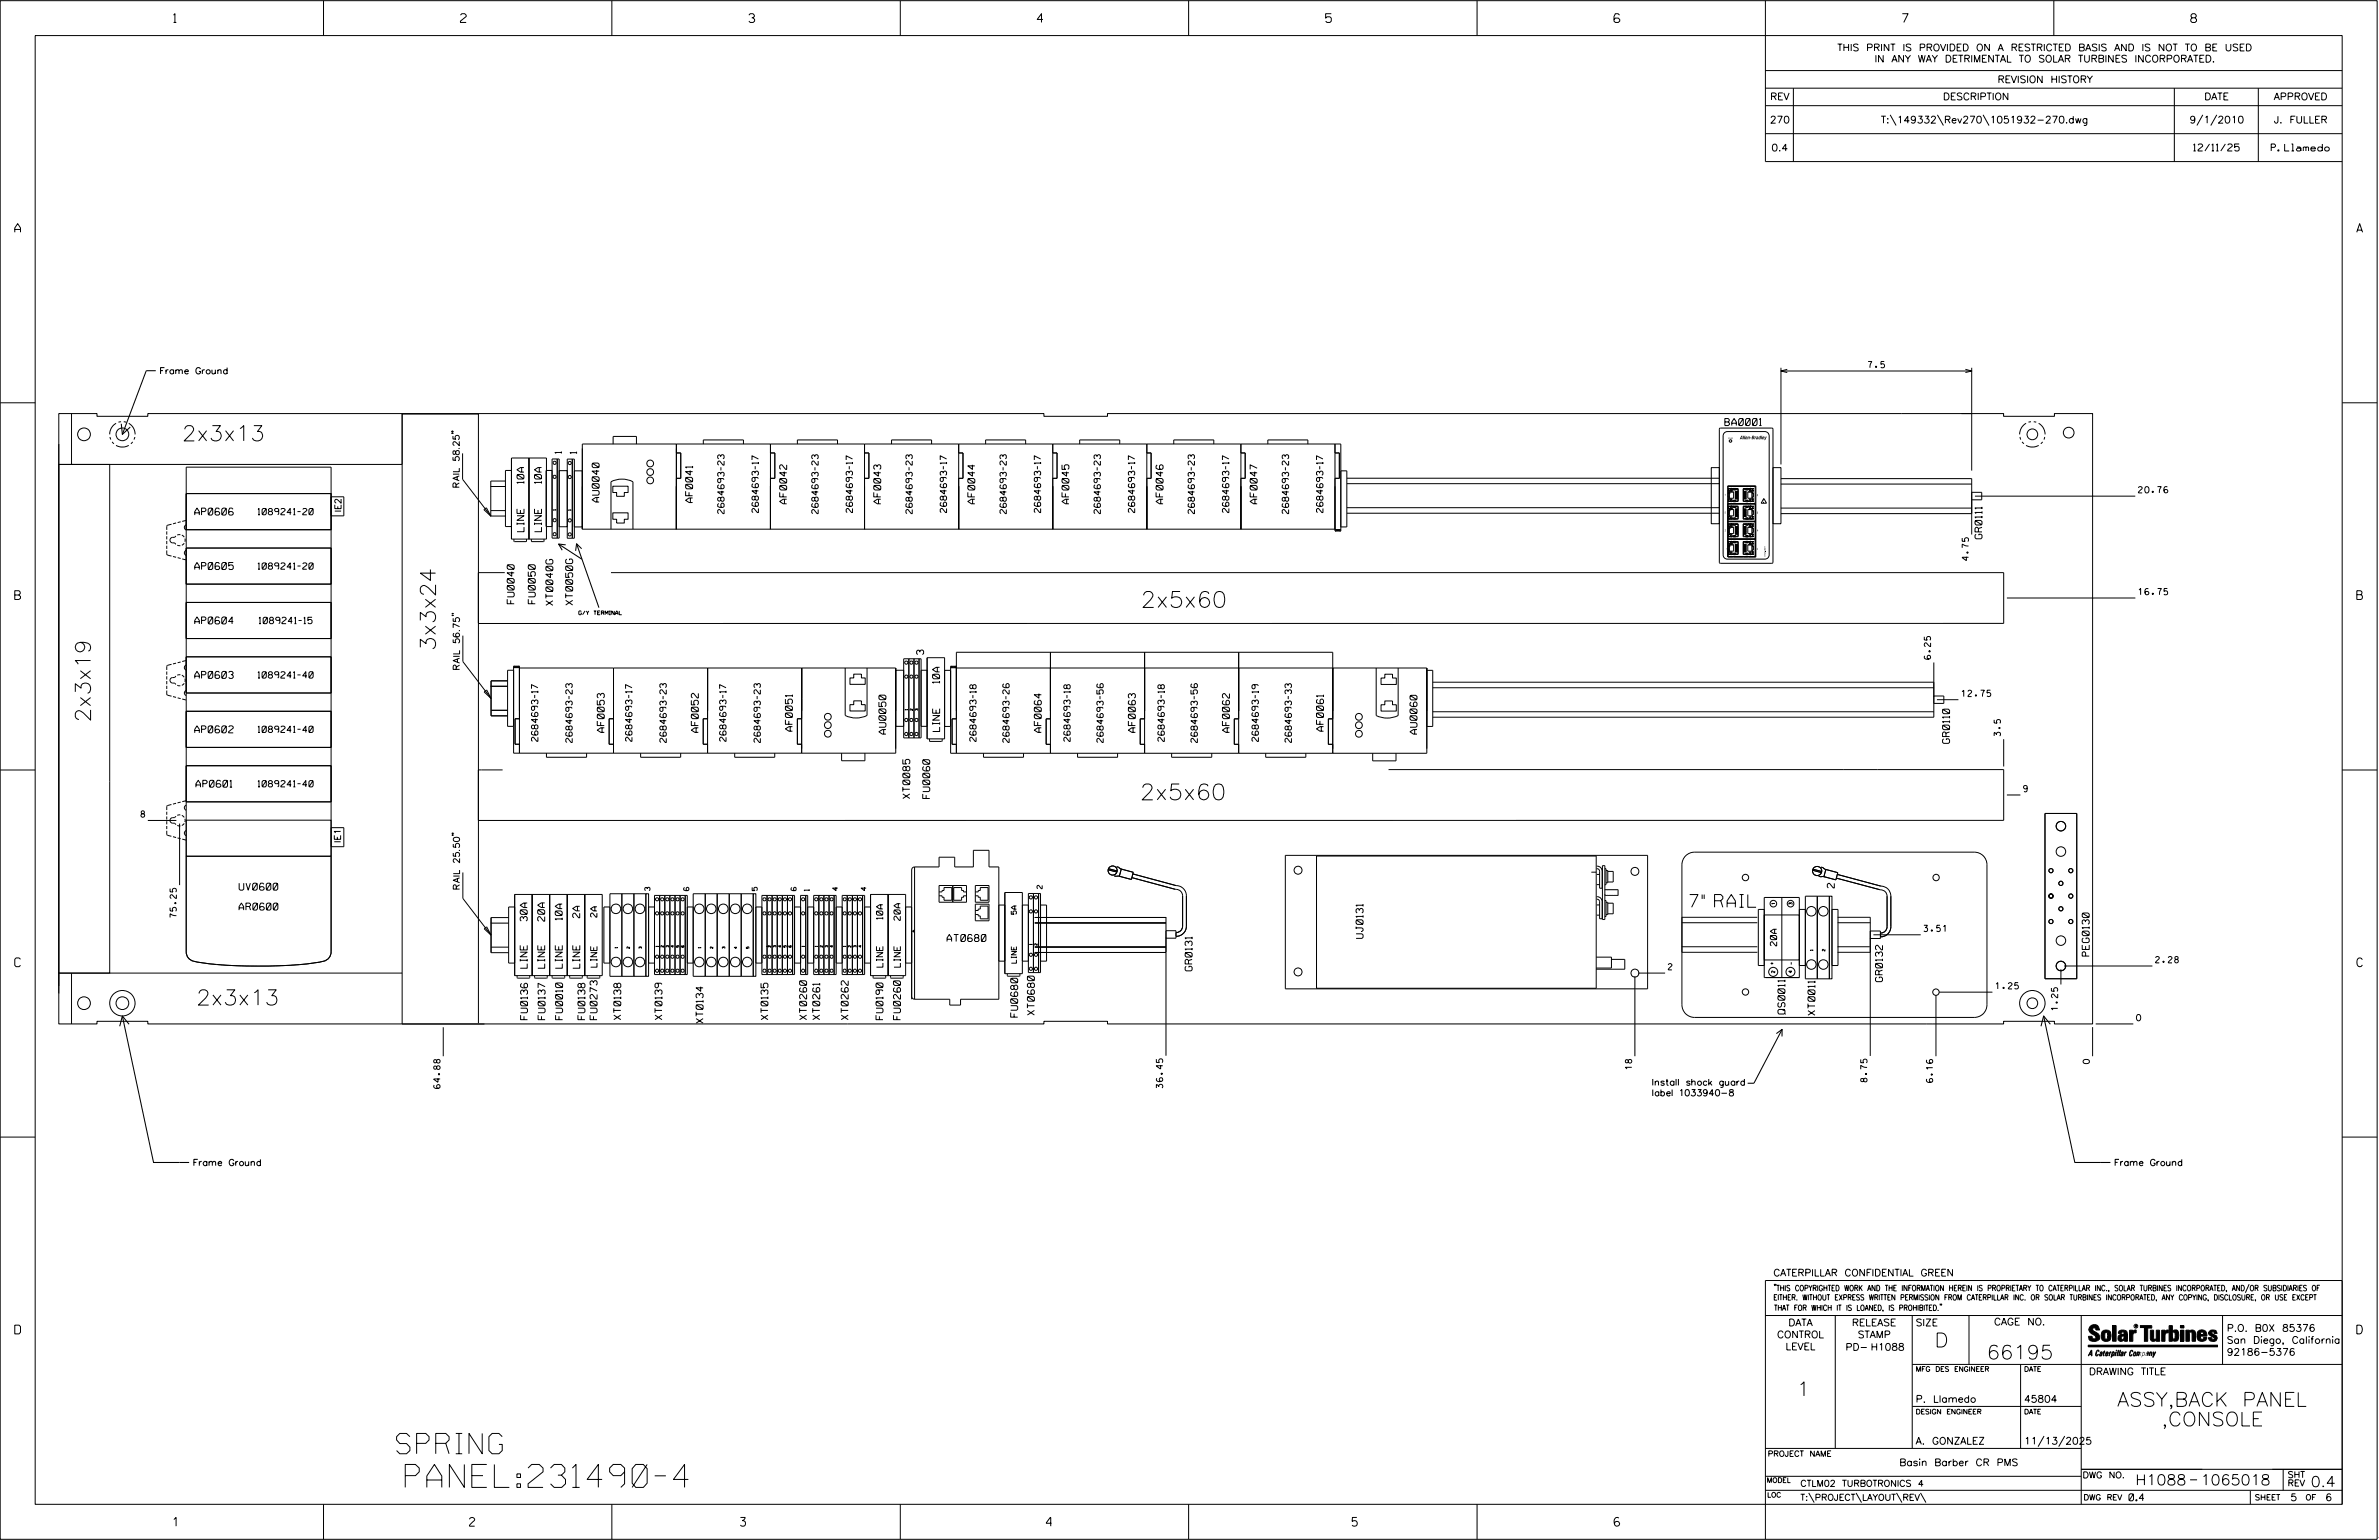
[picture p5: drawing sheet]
<svg xmlns="http://www.w3.org/2000/svg" width="864mm" height="559mm" viewBox="0 0 864 559" stroke-linecap="round" stroke-linejoin="round" font-family="sans-serif">
<defs><g id="words">
<text font-size="8.3" x="147.1" y="539.7">PANEL:231490-4</text>
<text font-size="7.4" x="144" y="527.5">SPRING</text>
<g font-size="5.8">
<text x="414.1" y="220.4">2x5x60</text>
<text x="413.8" y="290.2">2x5x60</text>
</g>
<g font-size="5.5">
<text x="66" y="160">2x3x13</text>
<text x="158.1" y="236.2" transform="rotate(-90 158.1 236.2)">3x3x24</text>
<text x="32.9" y="262.1" transform="rotate(-90 32.9 262.1)">2x3x19</text>
<text x="71.2" y="364.7">2x3x13</text>
</g>
<g font-size="5.1">
<text x="702.3" y="488.8">D</text>
<text x="721.2" y="493.2">66195</text>
<text x="652.2" y="506.5">1</text>
<text x="768.6" y="510.3">ASSY,BACK PANEL</text>
<text x="784.6" y="517.4">,CONSOLE</text>
</g>
<text font-size="4.6" x="613.4" y="329.2">7&quot; RAIL</text>
<g font-size="3.8">
<text x="775.2" y="538.9">H1088</text>
<text x="798.8" y="538.9">1065018</text>
<text x="838.8" y="539.5">0.4</text>
</g>
<g font-size="3.2">
<text x="63" y="8.2">1</text>
<text x="167.2" y="8.2">2</text>
<text x="271.8" y="8.2">3</text>
<text x="376.5" y="8.2">4</text>
<text x="481.2" y="8.2">5</text>
<text x="690.6" y="8.2">7</text>
<text x="795.3" y="8.2">8</text>
<text x="5.4" y="84.3">A</text>
<text x="855.5" y="84.3">A</text>
<text x="5.4" y="217.5">B</text>
<text x="855.6" y="217.5">B</text>
<text x="5.4" y="350.8">C</text>
<text x="855.6" y="350.8">C</text>
<text x="5.4" y="484">D</text>
<text x="855.6" y="484">D</text>
<text x="62.8" y="553.8">1</text>
<text x="170.4" y="553.8">2</text>
<text x="268.8" y="553.8">3</text>
<text x="379.8" y="553.8">4</text>
<text x="490.8" y="553.8">5</text>
<text x="585.9" y="553.8">6</text>
</g>
<g font-size="2.5">
<text x="666.9" y="18.5">THIS PRINT IS PROVIDED ON A RESTRICTED BASIS AND IS NOT TO BE USED</text>
<text x="680.5" y="22.6">IN ANY WAY DETRIMENTAL TO SOLAR TURBINES INCORPORATED.</text>
<text x="725.1" y="30">REVISION HISTORY</text>
<text x="642.6" y="36.3">REV</text>
<text x="705.3" y="36.3">DESCRIPTION</text>
<text x="800.2" y="36.3">DATE</text>
<text x="825.4" y="36.3">APPROVED</text>
<text x="642.5" y="44.7">270</text>
<text x="682.8" y="44.7">T:\149332\Rev270\1051932-270.dwg</text>
<text x="794.8" y="44.7">9/1/2010</text>
<text x="825.5" y="44.7">J. FULLER</text>
<text x="643" y="54.8">0.4</text>
<text x="796.3" y="54.8">12/11/25</text>
<text x="824.5" y="54.8">P. Llamedo</text>
<text x="626.2" y="154.4">BA0001</text>
<text x="190.2" y="175.5" transform="rotate(-90 190.2 175.5)">10A</text>
<text x="196.6" y="175.5" transform="rotate(-90 196.6 175.5)">10A</text>
<text x="217.5" y="182.2" transform="rotate(-90 217.5 182.2)">AU0040</text>
<text x="251.4" y="182.4" transform="rotate(-90 251.4 182.4)">AF0041</text>
<text x="285.6" y="182.8" transform="rotate(-90 285.6 182.8)">AF0042</text>
<text x="319.7" y="182.8" transform="rotate(-90 319.7 182.8)">AF0043</text>
<text x="353.9" y="182.8" transform="rotate(-90 353.9 182.8)">AF0044</text>
<text x="388" y="182.8" transform="rotate(-90 388 182.8)">AF0045</text>
<text x="422.2" y="182.8" transform="rotate(-90 422.2 182.8)">AF0046</text>
<text x="456.3" y="182.8" transform="rotate(-90 456.3 182.8)">AF0047</text>
<text x="70.7" y="186.9">AP0606</text>
<text x="190.2" y="192.9" transform="rotate(-90 190.2 192.9)">LINE</text>
<text x="196.6" y="192.9" transform="rotate(-90 196.6 192.9)">LINE</text>
<text x="719.5" y="195.5" transform="rotate(-90 719.5 195.5)">GR0111</text>
<text x="70.7" y="206.7">AP0605</text>
<text x="186.7" y="219.1" transform="rotate(-90 186.7 219.1)">FU0040</text>
<text x="194.3" y="219.1" transform="rotate(-90 194.3 219.1)">FU0050</text>
<text x="200.7" y="219.6" transform="rotate(-90 200.7 219.6)">XT0040G</text>
<text x="207.9" y="219.5" transform="rotate(-90 207.9 219.5)">XT0050G</text>
<text x="70.7" y="226.4">AP0604</text>
<text x="335.3" y="237.5" transform="rotate(-90 335.3 237.5)">3</text>
<text x="70.7" y="246.2">AP0603</text>
<text x="341.1" y="247.9" transform="rotate(-90 341.1 247.9)">10A</text>
<text x="70.7" y="265.9">AP0602</text>
<text x="219.4" y="265.8" transform="rotate(-90 219.4 265.8)">AF0053</text>
<text x="253.5" y="265.8" transform="rotate(-90 253.5 265.8)">AF0052</text>
<text x="287.7" y="265.3" transform="rotate(-90 287.7 265.3)">AF0051</text>
<text x="321.6" y="266.4" transform="rotate(-90 321.6 266.4)">AU0050</text>
<text x="341.1" y="265.4" transform="rotate(-90 341.1 265.4)">LINE</text>
<text x="378" y="265.8" transform="rotate(-90 378 265.8)">AF0064</text>
<text x="412.1" y="265.8" transform="rotate(-90 412.1 265.8)">AF0063</text>
<text x="446.3" y="265.8" transform="rotate(-90 446.3 265.8)">AF0062</text>
<text x="480.4" y="265.3" transform="rotate(-90 480.4 265.3)">AF0061</text>
<text x="514.4" y="266.4" transform="rotate(-90 514.4 266.4)">AU0060</text>
<text x="707.7" y="269.7" transform="rotate(-90 707.7 269.7)">GR0110</text>
<text x="71.1" y="285.7">AP0601</text>
<text x="330.3" y="289.7" transform="rotate(-90 330.3 289.7)">XT0085</text>
<text x="337.5" y="289.7" transform="rotate(-90 337.5 289.7)">FU0060</text>
<text x="86.8" y="323">UV0600</text>
<text x="665.9" y="322.2" transform="rotate(-90 665.9 322.2)">2</text>
<text x="86.8" y="330.2">AR0600</text>
<text x="191.4" y="334.2" transform="rotate(-90 191.4 334.2)">30A</text>
<text x="197.7" y="334.3" transform="rotate(-90 197.7 334.3)">20A</text>
<text x="204.1" y="333.8" transform="rotate(-90 204.1 333.8)">10A</text>
<text x="210.4" y="333" transform="rotate(-90 210.4 333)">2A</text>
<text x="343.8" y="341.6">AT0680</text>
<text x="494.8" y="340.5" transform="rotate(-90 494.8 340.5)">UJ0131</text>
<text x="758.4" y="346.9" transform="rotate(-90 758.4 346.9)">PEG0130</text>
<text x="191.4" y="351.3" transform="rotate(-90 191.4 351.3)">LINE</text>
<text x="197.7" y="351.3" transform="rotate(-90 197.7 351.3)">LINE</text>
<text x="204.1" y="351.3" transform="rotate(-90 204.1 351.3)">LINE</text>
<text x="210.5" y="351.3" transform="rotate(-90 210.5 351.3)">LINE</text>
<text x="432.7" y="352.3" transform="rotate(-90 432.7 352.3)">GR0131</text>
<text x="683.3" y="356.2" transform="rotate(-90 683.3 356.2)">GR0132</text>
<text x="191.5" y="370" transform="rotate(-90 191.5 370)">FU0136</text>
<text x="197.9" y="370" transform="rotate(-90 197.9 370)">FU0137</text>
<text x="204.2" y="370" transform="rotate(-90 204.2 370)">FU0010</text>
<text x="212.3" y="370" transform="rotate(-90 212.3 370)">FU0138</text>
<text x="216.8" y="370" transform="rotate(-90 216.8 370)">FU0273</text>
<text x="225.4" y="370" transform="rotate(-90 225.4 370)">XT0138</text>
<text x="240.3" y="370" transform="rotate(-90 240.3 370)">XT0139</text>
<text x="255.2" y="371.3" transform="rotate(-90 255.2 371.3)">XT0134</text>
<text x="278.8" y="370" transform="rotate(-90 278.8 370)">XT0135</text>
<text x="292.8" y="370" transform="rotate(-90 292.8 370)">XT0260</text>
<text x="297.6" y="370" transform="rotate(-90 297.6 370)">XT0261</text>
<text x="307.9" y="370" transform="rotate(-90 307.9 370)">XT0262</text>
<text x="320.5" y="370" transform="rotate(-90 320.5 370)">FU0190</text>
<text x="326.9" y="370" transform="rotate(-90 326.9 370)">FU0260</text>
<text x="369.4" y="369.1" transform="rotate(-90 369.4 369.1)">FU0680</text>
<text x="375.5" y="368.3" transform="rotate(-90 375.5 368.3)">XT0680</text>
<text x="647.9" y="367.9" transform="rotate(-90 647.9 367.9)">QS0011</text>
<text x="658.9" y="368.4" transform="rotate(-90 658.9 368.4)">XT0011</text>
<text x="643.8" y="463">CATERPILLAR CONFIDENTIAL GREEN</text>
<text x="645.1" y="485.5">CONTROL</text>
<text x="649.2" y="481.1">DATA</text>
<text x="672.3" y="481.1">RELEASE</text>
<text x="674.4" y="485.5">STAMP</text>
<text x="695.4" y="481.1">SIZE</text>
<text x="723.8" y="480.8">CAGE NO.</text>
<text x="808.4" y="483.1">P.O. B0X 85376</text>
<text x="648.2" y="489.8">LEVEL</text>
<text x="669.9" y="490">PD- H1088</text>
<text x="808.4" y="487.5">San Diego, California</text>
<text x="808.4" y="491.8">92186-5376</text>
<text x="758.3" y="498.9">DRAWING TITLE</text>
<text x="695.4" y="508.9">P. Llamedo</text>
<text x="734.8" y="508.9">45804</text>
<text x="695.4" y="524.1">A. GONZALEZ</text>
<text x="734.8" y="524.1">11/13/2025</text>
<text x="689.5" y="531.9">Basin Barber CR PMS</text>
<text x="772.8" y="544.6">0.4</text>
<text x="831.4" y="544.6">5</text>
<text x="844.1" y="544.6">6</text>
</g>
<g font-size="2.3">
<text x="58.3" y="135.7">Frame Ground</text>
<text x="678.1" y="133.5">7.5</text>
<text x="203.8" y="164.5" transform="rotate(-90 203.8 164.5)">1</text>
<text x="209.3" y="164.6" transform="rotate(-90 209.3 164.6)">1</text>
<text x="166.7" y="176.8" transform="rotate(-90 166.7 176.8)">RAIL 58.25&quot;</text>
<text x="776.3" y="178.9">20.76</text>
<text x="123.8" y="185.9" transform="rotate(-90 123.8 185.9)">IE2</text>
<text x="275.3" y="186" transform="rotate(-90 275.3 186)">2684693-17</text>
<text x="309.5" y="186" transform="rotate(-90 309.5 186)">2684693-17</text>
<text x="343.6" y="186" transform="rotate(-90 343.6 186)">2684693-17</text>
<text x="377.8" y="186" transform="rotate(-90 377.8 186)">2684693-17</text>
<text x="411.9" y="186" transform="rotate(-90 411.9 186)">2684693-17</text>
<text x="446.1" y="186" transform="rotate(-90 446.1 186)">2684693-17</text>
<text x="480.2" y="186" transform="rotate(-90 480.2 186)">2684693-17</text>
<text x="93.7" y="186.8">1089241-20</text>
<text x="262.8" y="186.4" transform="rotate(-90 262.8 186.4)">2684693-23</text>
<text x="297" y="186.4" transform="rotate(-90 297 186.4)">2684693-23</text>
<text x="331.1" y="186.4" transform="rotate(-90 331.1 186.4)">2684693-23</text>
<text x="365.3" y="186.4" transform="rotate(-90 365.3 186.4)">2684693-23</text>
<text x="399.5" y="186.4" transform="rotate(-90 399.5 186.4)">2684693-23</text>
<text x="433.6" y="186.4" transform="rotate(-90 433.6 186.4)">2684693-23</text>
<text x="467.8" y="186.4" transform="rotate(-90 467.8 186.4)">2684693-23</text>
<text x="714.6" y="203.4" transform="rotate(-90 714.6 203.4)">4.75</text>
<text x="93.7" y="206.5">1089241-20</text>
<text x="776.3" y="215.8">16.75</text>
<text x="94" y="226.3">1089241-15</text>
<text x="700.8" y="239.2" transform="rotate(-90 700.8 239.2)">6.25</text>
<text x="166.8" y="242.9" transform="rotate(-90 166.8 242.9)">RAIL 56.75&quot;</text>
<text x="93.7" y="246">1089241-40</text>
<text x="712.1" y="252.7">12.75</text>
<text x="93.7" y="265.8">1089241-40</text>
<text x="195.2" y="269" transform="rotate(-90 195.2 269)">2684693-17</text>
<text x="207.7" y="269.4" transform="rotate(-90 207.7 269.4)">2684693-23</text>
<text x="229.4" y="269" transform="rotate(-90 229.4 269)">2684693-17</text>
<text x="241.9" y="269.4" transform="rotate(-90 241.9 269.4)">2684693-23</text>
<text x="263.6" y="269" transform="rotate(-90 263.6 269)">2684693-17</text>
<text x="276" y="269.4" transform="rotate(-90 276 269.4)">2684693-23</text>
<text x="354.3" y="269" transform="rotate(-90 354.3 269)">2684693-18</text>
<text x="366.3" y="269.4" transform="rotate(-90 366.3 269.4)">2684693-26</text>
<text x="388.5" y="269" transform="rotate(-90 388.5 269)">2684693-18</text>
<text x="400.5" y="269.4" transform="rotate(-90 400.5 269.4)">2684693-56</text>
<text x="422.6" y="269" transform="rotate(-90 422.6 269)">2684693-18</text>
<text x="434.6" y="269.4" transform="rotate(-90 434.6 269.4)">2684693-56</text>
<text x="456.8" y="269" transform="rotate(-90 456.8 269)">2684693-19</text>
<text x="468.8" y="269.4" transform="rotate(-90 468.8 269.4)">2684693-33</text>
<text x="726.2" y="267.1" transform="rotate(-90 726.2 267.1)">3.5</text>
<text x="93.7" y="285.5">1089241-40</text>
<text x="734.6" y="287.3">9</text>
<text x="51.2" y="296.5">8</text>
<text x="123.6" y="305.9" transform="rotate(-90 123.6 305.9)">IE1</text>
<text x="166.8" y="322.6" transform="rotate(-90 166.8 322.6)">RAIL 25.50&quot;</text>
<text x="64" y="332.9" transform="rotate(-90 64 332.9)">75.25</text>
<text x="216.7" y="332.8" transform="rotate(-90 216.7 332.8)">2A</text>
<text x="320.5" y="333.6" transform="rotate(-90 320.5 333.6)">10A</text>
<text x="326.8" y="334" transform="rotate(-90 326.8 334)">20A</text>
<text x="698.4" y="338">3.51</text>
<text x="645" y="343.2" transform="rotate(-90 645 343.2)">20A</text>
<text x="216.7" y="350.9" transform="rotate(-90 216.7 350.9)">LINE</text>
<text x="320.5" y="350.9" transform="rotate(-90 320.5 350.9)">LINE</text>
<text x="326.8" y="350.9" transform="rotate(-90 326.8 350.9)">LINE</text>
<text x="605.6" y="351.9">2</text>
<text x="782.5" y="349.4">2.28</text>
<text x="724.4" y="358.9">1.25</text>
<text x="747" y="366.7" transform="rotate(-90 747 366.7)">1.25</text>
<text x="775.6" y="370.4">0</text>
<text x="592.3" y="388.1" transform="rotate(-90 592.3 388.1)">18</text>
<text x="758.5" y="385.9" transform="rotate(-90 758.5 385.9)">0</text>
<text x="159.8" y="395" transform="rotate(-90 159.8 395)">64.88</text>
<text x="422.1" y="394.8" transform="rotate(-90 422.1 394.8)">36.45</text>
<text x="600" y="393.8">Install shock guard</text>
<text x="677.8" y="392.6" transform="rotate(-90 677.8 392.6)">8.75</text>
<text x="701.6" y="392.8" transform="rotate(-90 701.6 392.8)">6.16</text>
<text x="600" y="397.7">label 1033940-8</text>
<text x="70.4" y="423">Frame Ground</text>
<text x="767.8" y="423">Frame Ground</text>
<text x="653.5" y="539.4">CTLM02 TURBOTRONICS 4</text>
<text x="756" y="536.3">DWG NO.</text>
<text x="830.4" y="539.3">REV</text>
<text x="830.4" y="536.2">SHT</text>
<text x="653.5" y="544.5">T:\PROJECT\LAYOUT\REV\</text>
</g>
<g font-size="2">
<text x="643.8" y="468.4">&quot;THIS COPYRIGHTED WORK AND THE INFORMATION HEREIN IS PROPRIETARY TO CATERPILLAR INC., SOLAR TURBINES INCORPORATED, AND/OR SUBSIDIARIES OF</text>
<text x="643.8" y="471.8">EITHER. WITHOUT EXPRESS WRITTEN PERMISSION FROM CATERPILLAR INC. OR SOLAR TURBINES INCORPORATED, ANY COPYING, DISCLOSURE, OR USE EXCEPT</text>
<text x="644" y="475.6">THAT FOR WHICH IT IS LOANED, IS PROHIBITED.&quot;</text>
<text x="641.7" y="528.5">PROJECT NAME</text>
<text x="756.3" y="544.3">DWG REV</text>
<text x="818.5" y="544.3">SHEET</text>
<text x="836.9" y="544.3">OF</text>
</g>
<g font-size="1.8">
<text x="235.9" y="323.2" transform="rotate(-90 235.9 323.2)">3</text>
<text x="274.9" y="323.2" transform="rotate(-90 274.9 323.2)">5</text>
<text x="289" y="323.2" transform="rotate(-90 289 323.2)">6</text>
<text x="293.8" y="323.3" transform="rotate(-90 293.8 323.3)">1</text>
<text x="304.1" y="323.2" transform="rotate(-90 304.1 323.2)">4</text>
<text x="314.4" y="323.2" transform="rotate(-90 314.4 323.2)">4</text>
<text x="378.3" y="322.5" transform="rotate(-90 378.3 322.5)">2</text>
<text x="369" y="331.7" transform="rotate(-90 369 331.7)">5A</text>
<text x="369" y="349.5" transform="rotate(-90 369 349.5)">LINE</text>
<text x="695.4" y="497.6">MFG DES ENGINEER</text>
<text x="734.8" y="497.6">DATE</text>
<text x="695.4" y="513.1">DESIGN ENGINEER</text>
<text x="734.8" y="513.1">DATE</text>
<text x="641.3" y="538">MODEL</text>
<text x="641.5" y="543.3">LOC</text>
</g>
<text font-size="1.4" x="210.1" y="223.1">G/Y TERMINAL</text>
<g font-size="1.2">
<text x="640.1" y="182.4">!</text>
<text x="644.3" y="328.2" transform="rotate(-90 644.3 328.2)">1</text>
<text x="650.6" y="328.2" transform="rotate(-90 650.6 328.2)">3</text>
<text x="644.2" y="353" transform="rotate(-90 644.2 353)">2</text>
<text x="650.5" y="353" transform="rotate(-90 650.5 353)">4</text>
<text x="650.8" y="350" transform="rotate(-90 650.8 350)">-</text>
</g>
<g font-size=".9">
<text x="201.8" y="185.2" transform="rotate(-90 201.8 185.2)">1</text>
<text x="207.3" y="185.2" transform="rotate(-90 207.3 185.2)">1</text>
<text x="329.4" y="257.7" transform="rotate(-90 329.4 257.7)">1</text>
<text x="331.3" y="257.8" transform="rotate(-90 331.3 257.8)">2</text>
<text x="333.2" y="257.8" transform="rotate(-90 333.2 257.8)">3</text>
<text x="224.2" y="344" transform="rotate(-90 224.2 344)">1</text>
<text x="228.5" y="344.2" transform="rotate(-90 228.5 344.2)">2</text>
<text x="232.9" y="344.2" transform="rotate(-90 232.9 344.2)">3</text>
<text x="239" y="343.6" transform="rotate(-90 239 343.6)">1</text>
<text x="240.9" y="343.7" transform="rotate(-90 240.9 343.7)">2</text>
<text x="242.7" y="343.7" transform="rotate(-90 242.7 343.7)">3</text>
<text x="244.6" y="343.7" transform="rotate(-90 244.6 343.7)">4</text>
<text x="246.4" y="343.7" transform="rotate(-90 246.4 343.7)">5</text>
<text x="254.4" y="344" transform="rotate(-90 254.4 344)">1</text>
<text x="258.8" y="344.2" transform="rotate(-90 258.8 344.2)">2</text>
<text x="263.1" y="344.2" transform="rotate(-90 263.1 344.2)">3</text>
<text x="267.5" y="344.2" transform="rotate(-90 267.5 344.2)">4</text>
<text x="271.8" y="344.2" transform="rotate(-90 271.8 344.2)">5</text>
<text x="279.2" y="343.6" transform="rotate(-90 279.2 343.6)">1</text>
<text x="279.8" y="343.7" transform="rotate(-90 279.8 343.7)">2</text>
<text x="281.7" y="343.7" transform="rotate(-90 281.7 343.7)">3</text>
<text x="283.5" y="343.7" transform="rotate(-90 283.5 343.7)">4</text>
<text x="285.4" y="343.7" transform="rotate(-90 285.4 343.7)">5</text>
<text x="292" y="343.6" transform="rotate(-90 292 343.6)">1</text>
<text x="296.8" y="343.6" transform="rotate(-90 296.8 343.6)">1</text>
<text x="298.6" y="343.7" transform="rotate(-90 298.6 343.7)">2</text>
<text x="300.5" y="343.7" transform="rotate(-90 300.5 343.7)">3</text>
<text x="302.3" y="343.7" transform="rotate(-90 302.3 343.7)">4</text>
<text x="307.1" y="343.6" transform="rotate(-90 307.1 343.6)">1</text>
<text x="308.9" y="343.7" transform="rotate(-90 308.9 343.7)">2</text>
<text x="310.8" y="343.7" transform="rotate(-90 310.8 343.7)">3</text>
<text x="312.7" y="343.7" transform="rotate(-90 312.7 343.7)">4</text>
<text x="374.7" y="342.8" transform="rotate(-90 374.7 342.8)">1</text>
<text x="376.5" y="343" transform="rotate(-90 376.5 343)">2</text>
<text x="658.1" y="344.9" transform="rotate(-90 658.1 344.9)">1</text>
<text x="662.5" y="345.1" transform="rotate(-90 662.5 345.1)">2</text>
<text x="775.1" y="481.7">R</text>
</g>
<g font-size=".7">
<text x="626.1" y="179.9">7</text>
<text x="637.8" y="180">8</text>
<text x="626.1" y="186.3">5</text>
<text x="626.1" y="192.8">3</text>
<text x="637.8" y="192.8">4</text>
<text x="626.6" y="199.6">1</text>
<text x="637.7" y="199.5">2</text>
</g>
<g font-size=".5">
<text x="627.3" y="159.3">PWR</text>
<text x="640.9" y="202.1" transform="rotate(-90 640.9 202.1)">1783-US8T</text>
</g>
</g></defs>
<g fill="none" stroke="#000" stroke-width=".36">
<path d="M.1 .2h862.8v558.4h-862.8zM12.8 12.9h837.4v533h-837.4zM117.4 .2v12.7M222.1 .2v12.7M326.8 .2v12.7M431.5 .2v12.7M536.2 .2v12.7M587.9 5.5l-.5-.5h-1l-.5 1v1.7l.5 .4h1l.6-.4v-.6l-.6-.5h-1l-.5 .5M640.9 .2v58.4h209.3M745.6 .2v12.7M640.9 25.6h209.3M640.9 32h209.3"/>
<path d="M640.9 38.3h209.3M651 32v26.6M789.3 32v26.6M819.8 32v26.6M640.9 48.5h209.3M686.2 41.7l2.1 3.8M703.3 41.7l2.2 3.8M719.9 41.7l2.1 3.8M799.6 41.7l-2.1 3.8M804.7 41.7l-2.2 3.8M646.5 133.5v35M646.5 134.6h69.3"/>
<path d="M648.8 134l-2.3 .6 2.3 .6M713.5 134l2.3 .6-2.3 .6M715.8 133.5v37.2M.1 146.2h12.7M26 150.1v18.5M39.9 158.6l.3 .9M42.1 153.6l-1.7 1.7-.6 2.3M44 153l-1 .2M44.9 153l1 .2M46.7 153.6l1.7 1.7 .6 2.3M48.9 158.6l-.3 .9M145.9 150.2h27.8"/>
<path d="M146 150.2v221.3M164.1 157.1v.2v-.2l.5 .2M164.1 156.4v.3v-.3l.5 .3M173.7 150.2v221.1M624.3 155.4l18.9-.1 .4 .2v48.5l-.2 .3-18.9 .1-.3-.2zM626 157.1l1.1-.5h13.5a1.57 1.57 0 0 1 1.6 1.6v43.1a1.57 1.57 0 0 1-1.6 1.6h-13.5a1.57 1.57 0 0 1-1.6-1.6v-43.1zM712 150.1h15.3v1h18.5v-1h13.8v221.4h-13.8v-.9h-18.5v.9h-325.3v-.9h-23v.9h-325.3v-.9h-18.5v.9h-13.9v-221.4h13.9v1h18.5v-1h325.3v1h23v-1h313.8M733.2 158.6l.4 .9M735.5 153.6l-1.6 1.4-.5 1.1-.3 1.5M737.3 153l-.9 .2M738.3 153l.9 .2M740.1 153.6l1.5 1.4 .5 1.1 .3 1.5"/>
<path d="M742.3 158.6l-.3 .9M850.2 146.2h12.7M21.3 168.5h124.7M21.3 161.1v199.4M40.7 160.3l.6 .7M42.1 161.6l1.9 .6h1.2l1.5-.6M48.2 160.3l-.7 .7M67.6 179.1h52.6v13.1h-52.6zM67.6 179.1h52.6M167.9 164.5v9.4l10.3 13.4M178.1 176.5h5.3M183.4 174.6h-5.2v12.7h5.3"/>
<path d="M185.7 170.7h-2.2v20.4h2.2M185.7 166.2h12.7v29.4h-12.7zM192 166.2v29.4M200.4 166.5h2.6v28.8h-2.6zM200.4 170.7h-2.2v20.4h2.2M202.3 166.5v28.8M203 170.8h2.9v20.3h-2.9zM205.9 166.6h2.6v28.7h-2.6zM207.8 166.6v28.7M208.5 170.9h2.9v20.3h-2.9zM222.5 176.4h5.5v2.3h-1.4v1.4h-2.8v-1.4h-1.3zM222.6 161.1v-2.7h8.4v2.7"/>
<path d="M245.5 164.4h1.6v9.2h-1.6M245.5 161.1v30.9M255.3 161.1v-1.5h14.6v1.5M279.7 164.4h1.6v9.2h-1.6M279.7 161.1v30.9M289.5 161.1v-1.5h14.5v1.5M313.8 164.4h1.6v9.2h-1.6M313.8 161.1v30.9M323.6 161.1v-1.5h14.6v1.5M348 164.4h1.6v9.2h-1.6M348 161.1v30.9M357.8 161.1v-1.5h14.5v1.5"/>
<path d="M382.2 164.4h1.5v9.2h-1.5M382.2 161.1v30.9M391.9 161.1v-1.5h14.6v1.5M416.3 164.4h1.6v9.2h-1.6M416.3 161.1v30.9M426.1 161.1v-1.5h14.5v1.5M450.5 164.4h1.5v9.2h-1.5M450.5 161.1v30.9M460.2 161.1v-1.5h14.6v1.5M484.6 161.1v31.6M484.6 164.4h1.6v9.2h-1.6M486.7 170.9h2.2v20.3h-2.2"/>
<path d="M488.9 173.5h135.2M488.9 175.5h135.2M621.2 169.7h2.9v20.3h-2.9zM627.2 176.4h10.2v25.7h-10.2zM627.2 176.4h10M627.3 178.9h.1M627.3 178h.1M627.3 176.5h9.9v6.3M627.3 176.4v25.6M627.3 177.3v.2M627.3 178.9h.5M627.4 178h.1"/>
<path d="M627.4 177.3h.1M627.4 178l-.1 .2M627.4 178.9v1.5M627.5 178.1h.7M627.5 178.1h.1M627.7 178.9h.1M627.8 178.5h1.5v2.3h-1.5zM627.8 178.9h.1M628.2 178.1h.1M628.2 178.1v-.7h-.7v.7M628.3 177.3h.1M628.3 177.3h-.8l.2 1.6"/>
<path d="M628.3 177.3h.2M628.4 178.1h.4M628.4 177.5h.8M628.4 177.3v1.2M628.5 177.3h.7M628.5 177.3h.1M628.8 178.1h.1M628.8 177.5v.6M629 176.4v.1M629.1 177.3v.2M629.2 177.2h.9v.6h-.9zM629.2 177.7h.9"/>
<path d="M629.2 177.4h.9M629.2 177.3h.1M629.5 176.4v.1M630.1 177.3h.1M630.1 177.3h.9v4.7h-.9M630.1 177.5h.8v4.3h-.8M630.2 177.3v.2M630.9 179l-1.1 .2h1.1M630.9 178.3l-1.1 .1h1.1M630.9 178.6l-1.1 .2h1.1M630.9 179.4l-1.1 .1h1.1M630.9 179.7l-1.1 .2h1.1"/>
<path d="M630.9 179.9h.1M630.9 179.7h.1M630.9 179.5h.1M630.9 179.4h.1M630.9 179.2h.1M630.9 179h.1M630.9 178.8h.1M630.9 178.6h.1M630.9 178.4h.1M630.9 178.3h.1M632.6 176.4v.1M632.9 179.9h.1"/>
<path d="M632.9 179.7h.1M632.9 179.5h.1M632.9 179.4h.1M632.9 179.2h.1M632.9 179h.1M632.9 178.8h.1M632.9 178.6h.1M632.9 178.4h.1M632.9 178.3h.1M632.9 179l1 .2h-1M632.9 178.3l1 .1h-1M632.9 178.6l1 .2h-1"/>
<path d="M632.9 179.4l1 .1h-1M632.9 179.7l1 .2h-1M633.1 176.4v.1M633.6 177.3v.2M633.7 177.4h.8M633.7 177.2h.8v.6h-.8zM633.7 177.3h-.9v4.7h.9M633.7 177.5h-.8v4.3h.8M633.7 177.7h.8M633.7 177.3h.1M634.4 176.4v.1M634.5 178.5h1.5v2.3h-1.5z"/>
<path d="M634.5 177.3h.1M634.5 177.5h.9M634.6 177.3v.2M634.9 176.4v.1M635 178.1h.4M635 177.5v.6M635 178.1h.1M635.2 177.3h.1M635.2 177.3h1.1l-.2 1.6M635.2 177.3h-.7M635.4 177.3v1.2M635.5 177.3h.1"/>
<path d="M635.5 178.1h.7M635.5 178.1h.1M635.9 178.9h.1M636 178.9h.5v1.5h-.5M636.1 178.9h.1M636.2 178.1h.1M636.2 177.4h-.7v.7M636.4 178h.1M636.4 177.3l.1 .2zM636.4 178.9v1.5M636.4 177.3h.1M643.6 169.7h2.9v20.3h-2.9z"/>
<path d="M646.5 173.7h69.3v20.3M646.5 175.6h69.3M715.8 178.6h3.6v2.8h-3.6M734 160.3l.7 .7M735.5 161.6l1.8 .6 1.4-.1 1.4-.5M741.5 160.3l-.6 .7M60.5 199.7l.2 1.6 1.6 .5M60.5 192.8v1.2M60.5 194.6v1.1M60.5 196.3v1.1M60.5 198v1.2M62.3 190.2l-1.6 .5-.2 1.6"/>
<path d="M63.9 194.5l-.5 .5a1.33 1.33 0 0 0-1.6 .6 1 1 0 0 0 .9 1.4h.7l.5 .5M63.9 189.8l-1.1 .3M64.3 197.8l1.2 .2M65.5 194l-1.2 .2M65.6 189.3l-1.1 .3M66 194.2l.9 .7M66.9 197.1l-.9 .7M67.1 195.4v1.2M67.5 199.7a1 1 0 0 0-.6 .9 1 1 0 0 0 .6 .9M67.5 190.5a1 1 0 0 0-.6 .9 1 1 0 0 0 .6 .9M67.5 188.8l-1.4 .4M67.6 198.9h52.6v13h-52.6z"/>
<path d="M67.6 198.9h52.6M67.6 192.2h52.6M120.2 180.3h4.6v6.9h-4.6M175.6 184.9l1-.6 1.6 3zM178.2 185.3h5.3M186.5 195.6l.2 .9h4.3l.1-.9M192.9 195.6l.2 .9h4.2l.2-.9M221.8 192v-17.2a8.8 8.8 0 0 1 8 0v17.2M222.5 186.1h5.5v2.3h-1.4v1.4h-2.8v-1.4h-1.3zM484.6 192.7h2.1M484.6 192.7l2.1-.5h-2.1l2.1 .5M484.6 192h-273.2v-30.9h275.3v31.6"/>
<path d="M488.9 184.2h135.2M488.9 186.2h135.2M627.3 198.1h.1M627.3 197.2h.1M627.3 195.6h.1M627.3 194.6h.1M627.3 191.7h.1M627.3 190.8h.1M627.3 188.2h.1M627.3 185.3h.1M627.3 184.4h.1M627.3 181.8h.1"/>
<path d="M627.3 190.9h.1M627.3 185.3h.5M627.3 189.3h9.9v6.2h-9.9M627.3 195.7h9.9v6.3h-9.9M627.3 182.9h9.9v6.3h-9.9M627.3 190.1v.2M627.3 196.5h.1M627.3 198.1h.5M627.3 193.9h.1M627.3 191.7h.5M627.3 187.4h.1M627.3 183.7h.1"/>
<path d="M627.3 181h.1M627.3 199.6h.5M627.4 197.2h.1M627.4 196.5h.1M627.4 194.6h.1M627.4 193.9h.1M627.4 190.8h.1M627.4 190.1h.1M627.4 188.2h.1M627.4 187.4h.1M627.4 184.4h.1M627.4 183.7h.1"/>
<path d="M627.4 181.8h.1M627.4 181h.1M627.4 190.9l-.1 .1M627.4 197.2l-.1 .2M627.4 181l-.1 .3M627.4 181.8l-.1 .2M627.4 183.7l-.1 .2M627.4 184.4l-.1 .2M627.4 185.3v1.5M627.4 187.4l-.1 .2M627.4 188.2l-.1 .2M627.4 191.7v1.5"/>
<path d="M627.4 193.9l-.1 .2M627.4 194.6l-.1 .2M627.4 196.5l-.1 .2M627.4 198.1v1.5M627.5 181.9v-.7h.7v.7M627.5 184.5v-.7h.7v.7M627.5 194.7v-.7h.7v.7M627.5 187.5v.8M627.5 194.7h.7M627.5 190.9h.7M627.5 188.3h.7M627.5 184.5h.7"/>
<path d="M627.5 181.9h.7M627.5 197.3h.1M627.5 194.7h.1M627.5 190.9h.1M627.5 188.3h.1M627.5 184.5h.1M627.5 181.9h.1M627.6 195.5l-.1 .2M627.7 180.4v.6M627.7 186.8v.7M627.7 193.2v.7M627.7 197.4v.7"/>
<path d="M627.7 199.6v.7M627.7 181h-.2v1h1.7M627.7 193.9h-.2v.9l1.7-.1M627.7 198.1h.1M627.7 193.9h.1M627.7 191.7h.1M627.7 187.5h.1M627.7 185.3h.1M627.7 181.1h.1M627.8 184.9h1.5v2.3h-1.5zM627.8 191.3h1.5v2.3h-1.5zM627.8 197.7h1.5v2.3h-1.5z"/>
<path d="M627.8 193.2h-.5M627.8 186.8h-.5M627.8 180.4h-.5M627.8 198.1h.1M627.8 191.7h.1M627.8 185.3h.1M628.2 197.3h.1M628.2 194.7h.1M628.2 190.9h.1M628.2 188.3h.1M628.2 184.5h.1M628.2 181.9h.1"/>
<path d="M628.2 188.3v-.8h-.7v.9h1M628.2 190.9v-.7h-.7v.7M628.3 196.5h.1M628.3 190.1h.1M628.3 183.7h.1M628.3 190.1h-.8l.2 1.6M628.3 196.5h-.8v.9l.7-.1v-.7h-.7v.7M628.3 183.7h-.8l.2 1.6M628.3 183.7h.2M628.3 196.5h.2M628.4 196.7h2.5v4.3h-.8M628.4 183.9h2.5v4.3h-2.5"/>
<path d="M628.4 181.2h.4v.6M628.4 187.6h.4v.6M628.4 194h.4v.6M628.4 197.3h.4M628.4 190.9h.4M628.4 190.3h.8M628.4 184.5h.4M628.4 200v1.2h.8M628.4 180.8v1.2M628.4 187.2v1.2h.8M628.4 190.1v1.2M628.4 193.6v1.2"/>
<path d="M628.4 194.6h.8M628.4 181.8h.8M628.5 190.1h-.2M628.5 190.1h.7M628.5 196.5h.1M628.5 190.1h.1M628.5 183.7h.1M628.8 197.3h.1M628.8 190.9h.1M628.8 184.5h.1M628.8 183.9v.6M628.8 190.3v.6"/>
<path d="M628.8 196.7v.6M629 182.7v.2M629 189.2v.1M629 195.5v.2M629.1 196.5h.1M629.1 181.8v.2M629.1 183.7v.2M629.1 188.2v.2M629.1 190.1v.2M629.1 194.6v.2M629.1 196.5v.2M629.1 188.3h.1"/>
<path d="M629.2 196.4h.9v.6h-.9zM629.2 190h.9v.6h-.9zM629.2 183.6h.9v.5h-.9zM629.2 181.5h.9v.6h-.9zM629.2 196.5h-.8v1.2M629.2 196.9h.9M629.2 194.7h.9M629.2 190.5h.9M629.2 184.1h.9M629.2 181.9h.9M629.2 194.3h.9v.6h-.9zM629.2 187.9h.9v.6h-.9z"/>
<path d="M629.2 190.2h.9M629.2 194.4h.9M629.2 188h.9M629.2 181.6h.9M629.2 183.7h-.8v1.2M629.2 196.5h.1M629.2 190.1h.1M629.2 183.7h.1M629.5 182.7v.2M629.5 189.2v.1M629.5 195.5v.2M630.1 196.5h.1"/>
<path d="M630.1 190.1h.1M630.1 183.7h.1M630.1 196.5h.9v4.7h-.9M630.1 183.7h.9v4.7h-.9M630.1 190.1h.9v4.7h-.9M630.1 190.3h.8v4.3h-.8M630.1 188.3h.1M630.2 181.8v.2M630.2 183.7v.2M630.2 188.2v.2M630.2 190.1v.2M630.2 194.6v.2"/>
<path d="M630.2 196.5v.2M630.9 187.3l-1.1 .1h1.1M630.9 191.1l-1.1 .1h1.1M630.9 192.2l-1.1 .1h1.1M630.9 180.1l-1.1 .2h1.1M630.9 197.5l-1.1 .2M630.9 199.7l-1.1 .1h1.1M630.9 199.3l-1.1 .2h1.1M630.9 198.9l-1.1 .2h1.1M630.9 198.6l-1.1 .2h1.1M630.9 198.2l-1.1 .2h1.1M630.9 197.8l-1.1 .2h1.1"/>
<path d="M630.9 197.6l-1.1 .1M630.9 180.5l-1.1 .2h1.1M630.9 180.8l-1.1 .2h1.1M630.9 184.6l-1.1 .2h1.1M630.9 185l-1.1 .2h1.1M630.9 185.4l-1.1 .2h1.1M630.9 185.8l-1.1 .1h1.1M630.9 186.1l-1.1 .2h1.1M630.9 186.5l-1.1 .2h1.1M630.9 186.9l-1.1 .1h1.1M630.9 191.4l-1.1 .2h1.1M630.9 191.8l-1.1 .2h1.1"/>
<path d="M630.9 192.5l-1.1 .2h1.1M630.9 192.9l-1.1 .2h1.1M630.9 193.3l-1.1 .2h1.1M630.9 193.6l-1.1 .2h1.1M630.9 199.8h.1M630.9 199.7h.1M630.9 199.5h.1M630.9 199.3h.1M630.9 199.1h.1M630.9 198.9h.1M630.9 198.8h.1M630.9 198.6h.1"/>
<path d="M630.9 198.4h.1M630.9 198.2h.1M630.9 198h.1M630.9 197.8h.1M630.9 197.6h.1M630.9 197.5h.1M630.9 193.8h.1M630.9 193.6h.1M630.9 193.5h.1M630.9 193.3h.1M630.9 193.1h.1M630.9 192.9h.1"/>
<path d="M630.9 192.7h.1M630.9 192.5h.1M630.9 192.3h.1M630.9 192.2h.1M630.9 192h.1M630.9 191.8h.1M630.9 191.6h.1M630.9 191.4h.1M630.9 191.2h.1M630.9 191.1h.1M630.9 187.4h.1M630.9 187.3h.1"/>
<path d="M630.9 187h.1M630.9 186.9h.1M630.9 186.7h.1M630.9 186.5h.1M630.9 186.3h.1M630.9 186.1h.1M630.9 185.9h.1M630.9 185.8h.1M630.9 185.6h.1M630.9 185.4h.1M630.9 185.2h.1M630.9 185h.1"/>
<path d="M630.9 184.8h.1M630.9 184.6h.1M630.9 181h.1M630.9 180.8h.1M630.9 180.7h.1M630.9 180.5h.1M630.9 180.3h.1M630.9 180.1h.1M632.6 182.7v.2M632.6 189.2v.1M632.6 195.5v.2M632.9 199.9h.1"/>
<path d="M632.9 199.7h.1M632.9 199.5h.1M632.9 199.3h.1M632.9 199.1h.1M632.9 198.9h.1M632.9 198.8h.1M632.9 198.6h.1M632.9 198.4h.1M632.9 198.2h.1M632.9 198h.1M632.9 197.8h.1M632.9 197.6h.1"/>
<path d="M632.9 197.5h.1M632.9 193.8h.1M632.9 193.6h.1M632.9 193.5h.1M632.9 193.3h.1M632.9 193.1h.1M632.9 192.9h.1M632.9 192.7h.1M632.9 192.5h.1M632.9 192.3h.1M632.9 192.2h.1M632.9 192h.1"/>
<path d="M632.9 191.8h.1M632.9 191.6h.1M632.9 191.4h.1M632.9 191.2h.1M632.9 191.1h.1M632.9 187.4h.1M632.9 187.2h.1M632.9 187h.1M632.9 186.9h.1M632.9 186.7h.1M632.9 186.5h.1M632.9 186.3h.1"/>
<path d="M632.9 186.1h.1M632.9 185.9h.1M632.9 185.8h.1M632.9 185.6h.1M632.9 185.4h.1M632.9 185.2h.1M632.9 185h.1M632.9 184.8h.1M632.9 184.7h.1M632.9 181h.1M632.9 180.8h.1M632.9 180.6h.1"/>
<path d="M632.9 180.5h.1M632.9 180.3h.1M632.9 180.1h.1M632.9 197.6l1 .1M632.9 187.3l1 .1h-1M632.9 191.1l1 .1h-1M632.9 192.2l1 .1h-1M632.9 180.1l1 .2h-1M632.9 197.5l1 .2M632.9 199.7l1 .1h-1M632.9 199.3l1 .2h-1M632.9 198.9l1 .2h-1"/>
<path d="M632.9 198.6l1 .2h-1M632.9 198.2l1 .2h-1M632.9 197.8l1 .2h-1M632.9 180.5l1 .2h-1M632.9 180.8l1 .2h-1M632.9 184.6l1 .2h-1M632.9 185l1 .2h-1M632.9 185.4l1 .2h-1M632.9 185.8l1 .1h-1M632.9 186.1l1 .2h-1M632.9 186.5l1 .2h-1M632.9 186.9l1 .1h-1"/>
<path d="M632.9 191.4l1 .2h-1M632.9 191.8l1 .2h-1M632.9 192.5l1 .2h-1M632.9 192.9l1 .2h-1M632.9 193.3l1 .2h-1M632.9 193.6l1 .2h-1M633.1 182.7v.2M633.1 189.2v.1M633.1 195.5v.2M633.6 196.5h.1M633.6 181.8v.2M633.6 183.7v.2"/>
<path d="M633.6 188.2v.2M633.6 190.1v.2M633.6 194.6v.2M633.6 196.5v.2M633.6 188.3h.1M633.7 194.3h.8v.6h-.8zM633.7 187.9h.8v.6h-.8zM633.7 190.2h.8M633.7 194.4h.8M633.7 188h.8M633.7 181.6h.8M633.7 196.4h.8v.6h-.8z"/>
<path d="M633.7 190h.8v.6h-.8zM633.7 183.6h.8v.5h-.8zM633.7 196.5h-.9v4.7h.9M633.7 181.5h.8v.6h-.8zM633.7 183.7h-.9v4.7h.9M633.7 190.1h-.9v4.7h.9M633.7 196.9h.8M633.7 190.3h-.8v4.3h.8M633.7 194.7h.8M633.7 190.5h.8M633.7 184.1h.8M633.7 181.9h.8"/>
<path d="M633.7 196.5h.1M633.7 190.1h.1M633.7 183.7h.1M634.4 182.7v.2M634.4 189.2v.1M634.4 195.5v.2M634.5 184.9h1.5v2.3h-1.5zM634.5 197.7h1.5v2.3h-1.5zM634.5 191.3h1.5v2.3h-1.5zM634.5 196.5h.1M634.5 190.1h.1M634.5 183.7h.1"/>
<path d="M634.5 196.5h.9v1.2M634.5 183.7h.9v1.2M634.5 190.3h.9M634.5 188.3h.1M634.5 194.6h.9M634.5 181.8h.9M634.6 181.8v.2M634.6 183.7v.2M634.6 188.2v.2M634.6 190.1v.2M634.6 194.6v.2M634.6 196.5v.2"/>
<path d="M634.9 182.7v.2M634.9 189.2v.1M634.9 195.5v.2M635 197.3h.4M635 190.9h.4M635 184.5h.4M635 183.9v.6M635 190.3v.6M635 196.7v.6M635 197.3h.1M635 190.9h.1M635 184.5h.1"/>
<path d="M635.2 196.5h.1M635.2 190.1h.1M635.2 183.7h.1M635.2 190.1h1.1l-.2 1.6M635.2 196.5h1.1v.9l-.8-.1v-.7h.7M635.2 183.7h1.1l-.2 1.6M635.2 190.1h-.7M635.4 200v1.2h-.9M635.4 196.7h-2.5v4.3h.8M635.4 180.8v1.2M635.4 187.2v1.2h-.9M635.4 190.1v1.2"/>
<path d="M635.4 193.6v1.2M635.4 183.9h-2.5v4.3h2.5M635.4 181.2h-.4v.6M635.4 187.6h-.4v.6M635.4 194h-.4v.6M635.5 196.5h.1M635.5 190.1h.1M635.5 183.7h.1M635.5 188.3v-.8h.8v.9h-1.1M635.5 194.7h.7M635.5 190.9h.7M635.5 188.3h.7"/>
<path d="M635.5 184.5h.7M635.5 181.9h.7M635.5 197.3h.1M635.5 194.7h.1M635.5 190.9h.1M635.5 188.3h.1M635.5 184.5h.1M635.5 181.9h.1M635.9 198.1h.1M635.9 191.7h.1M635.9 185.3h.1M636 185.3h.5v1.5h-.5"/>
<path d="M636 191.7h.5v1.5h-.5M636 198.1h.5v1.5h-.5M636.1 198.1h.1M636.1 193.9h.1M636.1 191.7h.1M636.1 187.5h.1M636.1 185.3h.1M636.1 181.1h.1M636.1 181h.2v1h-.8M636.1 193.9h.2v.9h-.8M636.1 180.4v.6M636.1 186.8v.7"/>
<path d="M636.1 193.2v.7M636.1 197.4v.7M636.1 199.6v.7M636.2 197.3h.1M636.2 194.7h.1M636.2 190.9h.1M636.2 188.3h.1M636.2 184.5h.1M636.2 181.9h.1M636.2 181.2h-.7v.9l-1-.1M636.2 183.8h-.7v.7M636.2 190.2h-.7v.7"/>
<path d="M636.2 194h-.7v.9l-1-.2M636.4 197.2h.1M636.4 190.9h.1M636.4 194.6h.1M636.4 184.4h.1M636.4 188.2h.1M636.4 181.8h.1M636.4 181l.1 .3zM636.4 181.8v.2l.1-.2M636.4 183.7l.1 .2zM636.4 184.4v.2l.1-.2M636.4 185.3v1.5"/>
<path d="M636.4 187.4l.1 .2zM636.4 190.1l.1 .2zM636.4 191.7v1.5M636.4 193.9l.1 .2zM636.4 194.6v.2l.1-.2M636.4 196.5l.1 .2zM636.4 197.2v.2l.1-.2M636.4 198.1v1.5M636.4 196.5h.1M636.4 193.8h.1M636.4 190.8h.1M636.4 190.1h.1"/>
<path d="M636.4 187.4h.1M636.4 183.7h.1M636.4 181h.1M637.2 199.5h.1M637.2 199.9h.1M640.2 181l1 1.6h-1.8zM646.5 186.4h69.3M646.5 184.4h69.3M716.9 180h58.2M62.8 201.9l1.1 .3M64.5 202.4l1.1 .2M66.1 202.8l1.4 .4"/>
<path d="M67.6 218.6h52.6v13.1h-52.6zM67.6 218.6h52.6M67.6 211.9h52.6M183.2 207.8h-9.6v18.3M221.8 207.8h505.6v18.4h-553.7M627.3 201h.1M627.3 200.3h.1M627.4 201h.1M627.4 200.3h.1M627.4 201l-.1 .2M627.4 200.3l-.1 .1M627.5 201.1h.7"/>
<path d="M627.5 201.1v-.8h.7v.8M627.5 201.1h.1M627.7 200.3h-.2v.9h1M627.7 200.3h.1M628.2 201.1h.1M628.4 200.4h.4v.6M628.4 201h.8M629 202v.1M629 202h-1.8v-19.3h10v19.3h-2.3M629.1 201v.2M629.2 201.1h.9M629.2 200.7h.9v.6h-.9z"/>
<path d="M629.2 200.8h.9M629.5 202v.1M629.5 202h3.1M630.2 201v.2M630.9 200.1l-1.1 .1h1.1M630.9 200.2h.1M630.9 200.1h.1M632.6 202v.1M632.9 200.2h.1M632.9 200.1h.1M632.9 200.1l1 .1h-1M633.1 202v.1"/>
<path d="M633.1 202h1.3M633.6 201v.2M633.7 200.7h.8v.6h-.8zM633.7 200.8h.8M633.7 201.1h.8M634.4 202v.1M634.5 201h.9M634.6 201v.2M634.9 202v.1M635.4 200.4h-.4v.6M635.5 201.1h.7M635.5 201.1h.1"/>
<path d="M636.1 200.3h.1M636.1 200.3h.2v.9h-1.1M636.2 201.1h.1M636.2 200.3h-.7v.8M636.4 201h.1M636.4 200.2l.1 .2zM636.4 200.3h.1M637.2 201h.1M637.2 201.7h.1M728.5 217h46.7M67.5 239.7l-1.4 .3M67.6 238.3h52.6v13.2h-52.6z"/>
<path d="M67.6 238.3h52.6M67.6 231.7h52.6M164.2 223.2v.2v-.2l.5 .2M164.2 222.6v.2v-.2l.5 .2M168 230.6v9.5l10.3 13.4M328 239h6.4v28.8h-6.4zM329.9 239v28.8M331.8 239v28.8M333.6 239v28.8M336.5 238.7h6.4v29.4h-6.4zM381.3 236.7v36.6M415.5 236.7v36.6"/>
<path d="M449.7 236.7v36.6M60.5 250.6l.2 1.6 1.6 .4M60.5 243.7v1.1M60.5 245.4v1.2M60.5 247.1v1.2M60.5 248.8v1.2M62.3 241.1l-1.6 .4-.2 1.6M62.8 252.8l1.1 .2M63.9 245.3l-.5 .6a1.35 1.35 0 0 0-1.6 .5 1.02 1.02 0 0 0 .9 1.5h.7l.5 .5M63.9 240.6l-1.1 .3M64.3 248.7l1.2 .1M64.5 253.2l1.1 .3"/>
<path d="M65.5 244.9l-1.2 .1M65.6 240.2l-1.1 .3M66 245l.9 .7M66.1 253.6l1.4 .4M66.9 247.9l-.9 .8M67.1 246.3v1.1M67.5 250.5a1 1 0 0 0-.6 1 1 1 0 0 0 .6 .9M67.5 241.3a1.03 1.03 0 0 0-.6 .9 1.03 1.03 0 0 0 .6 1M67.6 258.1h52.6v13.1h-52.6zM67.6 258.1h52.6M67.6 251.5h52.6M175.8 251.1l.9-.7 1.6 3.1z"/>
<path d="M178.2 249h6.1M178.3 257.7h5.9M184.2 247.1h-5.9v12.7h5.9M186.4 243.2h-2.1v20.4h2.1M186.4 241.7h2.2M186.4 241.7v31.6h138.8v-30.9h-136.6M188.6 241.7v31.6M188.6 241.7l-2.2 .6h2.2l-2.2-.6M222.7 242.4v30.9M256.9 242.4v30.9M291 242.4v30.9M306.8 242.4v17.2a9 9 0 0 0 7.9 0v-17.2"/>
<path d="M308.5 255.7h1.4v-1.4h2.8v1.4h1.4v2.3h-5.6zM308.5 246h1.4v-1.4h2.8v1.4h1.4v2.3h-5.6zM325.2 243.2h2.8v20.4h-2.8zM334.4 243.2h2.1M342.9 243.2h2.2M345.1 241.8v31.5h172.8v-30.9h-170.7M345.1 241.8h2.1l-2.1 .5h2.1zM499.6 242.4v17.2a9.1 9.1 0 0 0 7.9 0v-17.2M501.3 255.7h1.4v-1.3h2.8v1.3h1.4v2.3h-5.6zM501.3 246h1.4v-1.3h2.8v1.3h1.4v2.4h-5.6zM517.9 243.2h2.2v20.4h-2.2M520.1 258.3h181.9"/>
<path d="M520.1 249.6h181.9M520.1 247.5h181.9M702 252.6h3.6v2.6h-3.6M702 240.4v19.8h-181.9M703.1 253.9h7.8M.1 279.4h12.7M67.6 277.8h52.6v13.2h-52.6zM67.6 277.8h52.6M67.6 271.2h52.6M182.5 279.4h-8.9v18.3M188.6 260.8h-1.6v9.3h1.6M198.4 273.3v1.5h14.5v-1.5"/>
<path d="M222.7 260.8h-1.6v9.3h1.6M232.6 273.3v1.5h14.5v-1.5M256.9 260.8h-1.6v9.3h1.6M266.7 273.3v1.5h14.5v-1.5M291 260.8h-1.5v9.3h1.5M305.5 273.3v2.7h8.5v-2.7M334.4 263.6h2.1M337.4 268.1l.2 .9h4.2l.2-.9M342.9 263.6h2.2M347.2 273.3v-36.6h136.6v36.6M347.2 260.8h-1.6v9.3h1.6M357 273.3v1.5h14.5v-1.5"/>
<path d="M381.3 260.8h-1.5v9.3h1.5M391.2 273.3v1.5h14.5v-1.5M415.5 260.8h-1.6v9.3h1.6M425.3 273.3v1.5h14.6v-1.5M449.7 260.8h-1.6v9.3h1.6M459.5 273.3v1.5h14.5v-1.5M483.8 260.8h-1.6v9.3h1.6M498.3 273.3v2.8h8.5v-2.8M504 279.3h223.4v18.4h-553.7M727.4 268.2v9.9M850.2 279.4h12.7M53.7 297.7h10.3"/>
<path d="M60.5 294.5v1.2M60.5 296.3v1.1M60.5 298v1.1M60.5 299.7v1.1M62.2 291.9l-1.5 .5-.2 1.5M63.9 296.2l-.5 .5a1.33 1.33 0 0 0-1.6 .6 1 1 0 0 0 .9 1.4h.7l.5 .5M63.9 291.5l-1.1 .3M64.3 299.5l1.2 .2M65.2 298.8v22.4M65.5 295.7l-1.2 .2M65.6 291l-1.1 .3M66 295.9l.9 .7"/>
<path d="M66.9 298.8l-.9 .7M67.1 297.1v1.2M67.5 292.2a1 1 0 0 0-.6 .9 1 1 0 0 0 .6 .9M67.5 290.5l-1.4 .4M67.6 297.6h52.6v13.1h-52.6zM67.6 290.9h52.6M728.5 288.5h4.9M742.4 295.2h11.5v59.9h-11.5zM60.5 301.4l.2 1.6 1.5 .5M62.8 303.6l1.1 .3M64.5 304.1l1.1 .2M66.1 304.5l1.4 .3"/>
<path d="M67.5 301.4a1 1 0 0 0-.6 .9 1 1 0 0 0 .6 .9M67.6 310.7h52.6M120.2 300.3h4.6v6.9h-4.6M164.2 302.9v.2v-.2l.5 .2M164.2 302.3v.2v-.2l.5 .2M168 316.6v9.4l10.3 13.3M332 314.6l-.6 .2-.5 .9v46.9M332 314.6v48M332 314.6h8.9v-3.6h5.7v3.6h6.7v-6.1h5.7v6.1h3.6v48h-13.9v2.1h-3.9v-2.1h-12.8M402.3 315.6l3.1 .8M402.4 315.2l3.2 .9M404.5 317.8l2 .2"/>
<path d="M405.3 314.5l1.9 .9M407 315.3l4.4 1.2-.7 2.6-4.4-1.1zM410.9 318.5l15.7 4.2a2.44 2.44 0 0 1 2.7 2.3v11.1a2.35 2.35 0 0 1-2.4 2.3M411.2 317.1l15.8 4.2a3.7 3.7 0 0 1 3.7 3.7v11.1a3.7 3.7 0 0 1-3.8 3.7M466.6 310.4h131.5v48.4h-131.5zM477.9 310.6h101.5v48h-101.5zM577.7 316.5h1.7M579.6 314.3a1.82 1.82 0 0 1 2 1.8v6.2h-.9v-6.2l-.3-.6-.8-.3M579.6 317.3h1.1M581.7 314.1h.9v19.6h-.9zM582.6 315.2h.4v5.8h-.4M583 315.9h.6v4.4h-.6"/>
<path d="M583.6 316.2h2v3.8h-2M611.9 310.6l1.5-1.1 1.8-.3h101.5a4.6 4.6 0 0 1 4.6 4.6v50.8a4.6 4.6 0 0 1-4.6 4.6h-101.5a4.6 4.6 0 0 1-4.6-4.6v-50.8l.3-1.8zM658 315.8l3.2 .8M658.1 315.4l3.2 .8M660.2 318l2.1 .2M661.1 314.6l1.9 1M662.8 315.5l4.3 1.2-.7 2.6-4.3-1.2zM667 317.3l15.7 4.2a3.6 3.6 0 0 1 3.7 3.7v11a3.7 3.7 0 0 1-3.7 3.7v-1.3a2.33 2.33 0 0 0 2.3-2.4v-11a2.43 2.43 0 0 0-2.6-2.4l-15.8-4.2M175.8 337l.9-.7 1.6 3zM178.2 335h6.4M184.6 333h-6.3v12.7h6.3M186.8 324.6h31.8v29.4h-31.8z"/>
<path d="M186.8 329.1h-2.2v20.4h2.2M193.2 324.6v29.4M199.5 324.6v29.4M205.9 324.6v29.4M212.3 324.6v29.4M221.4 324.3h13.1v30h-13.1zM221.4 329.1h-2.2v20.4h2.2M225.7 324.3v30M230.1 324.3v30M234.5 324.3h.9v30h-.9zM237.6 324.9h11.9v28.7h-11.9zM237.6 329.1h-2.2v20.4h2.2"/>
<path d="M239.5 324.9v28.7M241.3 324.9v28.7M243.2 324.9v28.7M245 324.9v28.7M246.9 324.9v28.7M248.5 322l-.3 .3v.6l.6 .3h.9l.3-.3v-.6l-.3-.3-.6 .3v.6l.3 .3M248.7 324.9v28.7M249.5 329.1h2.1M251.6 324.3h21.8v30h-21.8zM256 324.3v30M260.3 324.3v30M264.7 324.3v30"/>
<path d="M269.1 324.3v30M273.4 324.3h1v30h-1zM276.6 324.9h11.8v28.7h-11.8zM276.6 329.1h-2.2v20.4h2.2M278.4 324.9v28.7M280.3 324.9v28.7M282.2 324.9v28.7M284 324.9v28.7M285.9 324.9v28.7M287.7 324.9v28.7M288.4 329.1h2.2M290.6 324.9h2.6v28.7h-2.6z"/>
<path d="M292.5 324.9v28.7M293.2 329.1h2.2M295.4 324.9h8.1v28.7h-8.1zM297.3 324.9v28.7M299.1 324.9v28.7M301 324.9v28.7M302.8 324.9v28.7M303.5 329.1h2.2M305.7 324.9h8.2v28.7h-8.2zM307.6 324.9v28.7M309.4 324.9v28.7M311.3 324.9v28.7"/>
<path d="M313.1 324.9v28.7M313.9 329.1h2.1M316 324.6h12.8v29.4h-12.8zM322.4 324.6v29.4M328.8 329.1h2.1M340.9 321.3h9.9v6.1h-9.9zM340.9 323.6h1.1v-.5h.7v-1h2.8v4.6h-2.8v-1.1h-.7v-.6h-1.1M345.9 321.3v6.1M350.8 323.6h-1v-.5h-.7v-1h-2.9v4.6h2.9v-1.1h.7v-.6h1M354 323.6h1.1v-.5h.7v-1h2.9v4.6h-2.9v-1.1h-.7v-.6h-1.1M354 321.3h5v6.1h-5zM354 328.1h5v6h-5z"/>
<path d="M354 330.4h1.1v-.6h.7v-1h2.9v4.6h-2.9v-1h-.7v-.6h-1.1M362.6 328.4h2.2M364.8 323.8h6.3v29.5h-6.3zM371.1 328.4h2.2M375.1 324.2v28.7h2.6v-28.7h-4.4v28.7M375.6 332.9h47.7M375.6 334.9h47.7M377 324.2v28.7M377.7 328.4h2.2v20.4h-2.2M423.3 332.7v50.4M423.3 337.7h3.6v2.7h-3.6M579.6 325.4a1.82 1.82 0 0 1 2 1.8v6.2h-.9v-6.2l-.3-.6-.8-.3"/>
<path d="M579.6 332.1h1.1M579.6 328.4h1.1M579.6 321h1.1M582.6 326.7h.4v5.9h-.4M582.6 322.8l.7 .2 .2-.3 .3 .3 .2-.3 .2 .3 .2-.3 .3 .3 .2-.3 .3 .3 .2-.3 .2 .3 .2-.3 .3 .3 .2-.3 .2 .3 .3-.3 .2 .3 .2-.3 .2 2.2-1.1-.1-.2 .2-.3-.2-.2 .2-.2-.2-.2 .2-.3-.2-.2 .2-.3-.2-.2 .2-.2-.2-.2 .2-.3-.2-.2 .2-.2-.2-.3 .2-.2-.5M583 327.4h.6v4.5h-.6M583.6 327.7h2v3.9h-2M610.6 334.8h27.3M610.6 332.8h27.3M638.3 330v20.3h2.1M640.4 332h12.8v16.3h-12.8zM640.4 325.6h12.8v29.1h-12.8z"/>
<path d="M646.8 325.6v29.1M653.2 330h2.2M655.4 325.2h8.7v30h-8.7zM659.7 325.2v30M664.1 325.2h.9v30h-.9zM665 330h2.2v20.3h-2.2zM667.1 332.8h11.8v50.4M667.1 334.8h11.8M678.9 337.8h3.7v2.7h-3.7M680.1 339.2h17.1M26 353.2v18.3M70.2 348.8a157.3 157.3 0 0 0 34.5 1.5l3.9-.3"/>
<path d="M70.2 348.8a167.4 167.4 0 0 0 38.4 1.2M70.2 348.8a3.4 3.4 0 0 1-2.6-3.4v-175.9h52.6v175.9a3.8 3.8 0 0 1-4 3.7l-7.6 .9M146 353.1h-124.7h18.5v-184.6h-18.5v189.2M178.3 343.7h6.3M187.7 354l.2 .9h4.2l.2-.9M194.1 354l.1 .9h4.3l.1-.9M200.4 354l.2 .9h4.2l.2-.9M206.8 354l.2 .9h4.2l.2-.9M213.1 354l.2 .9h4.3l.1-.9M247.5 343.1l-.2 .5 .3 .1h.5l.2-.4h-.5l.2 .4M249.5 349.5h2.1M286.5 343.1l-.2 .5 .3 .1h.5l.1-.4h-.4l.1 .4"/>
<path d="M288.4 349.5h2.2M293.2 349.5h2.2M303.5 349.5h2.2M313.9 349.5h2.1M316.9 354l.2 .9h4.2l.2-.9M323.3 354l.2 .9h4.2l.2-.9M328.8 349.5h2.1M362.6 348.8h2.2M365.7 353.3l.1 .9h4.3M370.2 353.3v.7M371.1 348.8h2.2M375.6 345.6h47.7"/>
<path d="M375.6 343.6h47.7M579.4 347.3h5.6v4h-5.6M585 348.1h4.8v3.6h-10.4M593.5 354.3v29M594.6 353.1h9.8M610.6 345.5h27.4M610.6 343.5h27.3M642.8 349.6h.9M643.2 349.2v.8M653.2 350.3h2.2M667.1 345.5h11.8M667.1 343.5h11.6"/>
<path d="M748.1 351.7v5.5M749.3 350.5h32M145.9 371.6h30M160.9 372.7v10.6M330.9 361.5l.5 .9 .6 .2M702.8 361.2v22.1M703.9 360h19.4M759.6 372.7v10.6M760.8 371.5h13.6M.1 412.6h12.7M850.2 412.6h12.7M640.9 477.3h209.3"/>
<path d="M644.2 466.1l-.1 .4M644.7 466.1l-.2 .4M666.2 477.3v48.3M694.2 477.3v48.3M704.4 473.3l-.1 .4M704.8 473.3l-.1 .4M714.8 477.3v17.8M755.5 477.3v68.6M806.8 477.3v17.8M816.5 466l-1.4 3.1M850.2 464.6h-209.3v94M850.2 464.8v81.1"/>
<path d="M694.2 495.1h156M733.5 495.1v30.5M758.6 481.4a2.02 2.02 0 0 1 3.1-.1l.5 1.3h-1.3l-.2-.6-.4-.2-.6 .1-.1 .4 .4 .7a2.46 2.46 0 0 1 2.2 2.9 2.83 2.83 0 0 1-3.8 .3l-.3-1.3h1.3l.2 .7 .6 .3 .5-.2 .2-.5-.4-.6-1.9-1.2-.4-.9zM759.2 491.3h-.7l.7-1.2v1.9h.2l-.1-2.1-1.3 2.1 .5-.5h.7M761.3 490l.3-.2 .4 .3-.1 .3-.3-.4-.4 .3-.3 1.6h.4l.4-.5-.3 .6-.4 .1-.3-.4zM762.6 490.6l.5-.1-.1 1.4h-.9a.74 .74 0 0 1 .9-.8l-.3 .7-.5 .1 .2-.5 .6-.2v-.5l-.7 .2zM763 483.2a2.17 2.17 0 0 1 3.1 0l.3 1.4-.3 1.5a2.17 2.17 0 0 1-3.1 0l-.3-1.5zM763.6 490.5l.4-.4 .2 .6h-.3l-.3 .9 .2 .4-.3-.1zM764.1 483.7l.5-.4 .4 .3v2.2l-.4 .2-.5-.2zM764.6 491.1l.6 .2v-.7l-.4-.1-.4 .6-.1 .8h.6M764.6 491.1l-.1 .8h.4M764.6 482.6v.8"/>
<path d="M764.8 490.7l.4 .1v.3h-.6zM765 491.5l-.1 .4zM766 490.5l-.5 1.5zM766 490.8l.4-.3-.4 .4M766.9 481h1.3v5.7h-1.3zM767 490.8l.5 .1-.3 .8-.4 .2zM767.3 490.5h-.5l-.5 2M767.3 490.5a.8 .8 0 0 1 .2 1 .8 .8 0 0 1-.9 .4l-.1 .6M767.3 490.5l-.1 .2M768.1 490.5l-.4 1.5zM768.2 489.9h.3l-.1 .2h-.2zM769 489.9l-.5 2.1z"/>
<path d="M769.7 489.9l-.6 2.1zM770.1 491.4l.5-.3-.5 .8zM770.4 491.9h.1M770.6 491.1l.1-.4-.7 .2 .1-.3 .6-.1 .2 .3-.5 1.1M770.6 491.1a.74 .74 0 0 0-.8 .8h.6M771 484.8h-.7l-.3 .6 .4 .7 .5-.3 .1-2.4h-.8l-.1 .4h-1.2a1.71 1.71 0 0 1 1.8-1.3 1.71 1.71 0 0 1 1.6 1.4v2.8h-1.1l-.1-.6M771 484.2l-1.5 .1a1.41 1.41 0 0 0 0 2.4l.5 .1 1.1-.7M771.2 486.1h-.1M771.4 490.5l.1 .3 .4-.3-.9 1.5zM771.5 490.8h.1M773 482.7h1.2v.5l.5-.5 .7-.1v1h-.6l-.5 .4-.1 2.7h-1.2zM773.3 490.3l.6-.4 .4 .2-.1 .4-.3-.4a1.28 1.28 0 0 0-.5 1.8l.6-.4-.1 .4-.8 .1z"/>
<path d="M774.7 490.8l.5-.3a.88 .88 0 0 1 .2 .9 .88 .88 0 0 1-.7 .7l-.2-.2zM774.8 490.9h.5l-.3 1h-.3l-.2-.2zM775.2 490.5l-.1 .2M776.8 481h4.3v.9h-1.5v4.8h-1.3M776.8 490.6l-.8 .2v-.3l-.4 1.5 .8-1.3v1.3l.3-1.2M779.3 491.1h.4M779.6 490.5h.3l-.3 1.4M779.6 490.7h.2l-.1 .4M779.7 491.1l-.1 .4M779.7 491.1l-.4 .2M780.1 492l.4-1.5 .1 .3 .3-.3 .3 .2-.3 1.3v-1.3l-.7 1.3M780.6 482.7h1.2v2.7l.1 .4 .4 .3 .4-.7v-2.7h1.2l.1 4h-1.3v-.5l-1.1 .6-.7-.3-.3-.7z"/>
<path d="M781.6 492.5l1-2-.8 1.3-.2-1.3-.2 2M784.7 482.7h1.2v.5l.5-.5 .7-.1v1h-.5l-.6 .4-.1 2.7h-1.2zM787.4 481h1.2v2a1.4 1.4 0 0 1 2.2 .2l.1 1.4-.4 1.9-1.5 .1-.4-.5v-1l.5 .9 .5-.3v-2.1l-.5-.4-.5 .7v2.8h-1.2zM791.5 482.7h1.3v4h-1.3zM791.5 481h1.3v.9h-1.3zM793.5 482.7h1.3v.4l.7-.5 1.1 .2 .4 .6v3.3h-1.2l-.3-3.4-.7 .2v3.2h-1.3zM794.8 483.1h.1M797.7 483.2a1.92 1.92 0 0 1 2.4-.5 1.92 1.92 0 0 1 1 2.1h-2.3v.8l.6 .5 .5-.3v-.5h1.2a1.83 1.83 0 0 1-2.1 1.4 1.83 1.83 0 0 1-1.5-2.1zM798.8 484.2v.6M799.1 483.4h.6l.2 .8h-1.1zM804.6 482.9a1.84 1.84 0 0 0-2.9 .8 3.3 3.3 0 0 0 2.2 1.9l-.5 .5-.4-.3-.1-.4h-1.2l.1 .6a1.92 1.92 0 0 0 2.9 .4M804.9 483.8h-1.2l-.2-.6-.5 .1-.1 .3 .1 .3 1.8 .9"/>
<path d="M805.1 488.1h-47.1v.6h47.1M694.2 510.3h61.3M640.9 525.6h114.6M640.9 535.7h114.6M742 521.1l-2.2 3.8M749.5 521.1l-2.2 3.8M755.5 533.2h94.7M795 537h2.6M828.8 533.2v7.6M117.4 545.9v12.7M222.1 545.9v12.7M326.8 545.9v12.7"/>
<path d="M431.5 545.9v12.7M536.2 545.9v12.7M640.9 540.8h209.3M656.6 541.7l2 3.5M673.8 541.7l1.9 3.5M688.4 541.7l2 3.5M697.2 541.7l1.9 3.5M816.9 541v4.9M863.5 558h.1"/>
<circle cx="30.5" cy="157.6" r="2.31"/>
<circle cx="44.4" cy="157.6" r="2.31"/>
<circle cx="737.8" cy="157.6" r="1.95"/>
<circle cx="751" cy="157" r="1.95"/>
<circle cx="201.3" cy="167.9" r=".57"/>
<circle cx="201.3" cy="173" r=".57"/>
<circle cx="206.8" cy="173.1" r=".59"/>
<circle cx="206.8" cy="168" r=".58"/>
<circle cx="236" cy="168.2" r="1.23"/>
<circle cx="236" cy="171.3" r="1.23"/>
<circle cx="236" cy="174.3" r="1.23"/>
<circle cx="628.2" cy="160" r=".46"/>
<circle cx="201.3" cy="188.7" r=".57"/>
<circle cx="201.3" cy="193.8" r=".57"/>
<circle cx="206.8" cy="193.9" r=".59"/>
<circle cx="206.8" cy="188.8" r=".58"/>
<circle cx="329" cy="245.5" r=".59"/>
<circle cx="329" cy="240.4" r=".58"/>
<circle cx="330.8" cy="240.4" r=".57"/>
<circle cx="330.8" cy="245.5" r=".57"/>
<circle cx="332.7" cy="245.5" r=".59"/>
<circle cx="332.7" cy="240.4" r=".58"/>
<circle cx="300.5" cy="263.1" r="1.23"/>
<circle cx="300.5" cy="260.1" r="1.23"/>
<circle cx="300.5" cy="266.2" r="1.23"/>
<circle cx="329" cy="266.3" r=".59"/>
<circle cx="329" cy="261.2" r=".58"/>
<circle cx="330.8" cy="261.2" r=".57"/>
<circle cx="330.8" cy="266.3" r=".57"/>
<circle cx="332.7" cy="266.3" r=".59"/>
<circle cx="332.7" cy="261.2" r=".58"/>
<circle cx="493.3" cy="266.3" r="1.24"/>
<circle cx="493.3" cy="263.1" r="1.24"/>
<circle cx="493.3" cy="260.1" r="1.24"/>
<circle cx="748.1" cy="299.8" r="1.73"/>
<circle cx="403.9" cy="315.9" r="1.65"/>
<circle cx="471.2" cy="315.8" r="1.44"/>
<circle cx="593.5" cy="316.2" r="1.44"/>
<circle cx="633.6" cy="318.4" r="1.16"/>
<circle cx="659.7" cy="316.1" r="1.66"/>
<circle cx="702.8" cy="318.4" r="1.15"/>
<circle cx="744.5" cy="315.9" r=".75"/>
<circle cx="748.1" cy="309" r="1.74"/>
<circle cx="751.7" cy="315.9" r=".75"/>
<circle cx="223.6" cy="329.8" r="1.73"/>
<circle cx="227.9" cy="329.8" r="1.73"/>
<circle cx="232.3" cy="329.8" r="1.73"/>
<circle cx="238.5" cy="326.3" r=".57"/>
<circle cx="238.5" cy="331.4" r=".58"/>
<circle cx="240.4" cy="331.4" r=".58"/>
<circle cx="240.4" cy="326.3" r=".58"/>
<circle cx="242.2" cy="326.3" r=".57"/>
<circle cx="242.2" cy="331.4" r=".58"/>
<circle cx="244.1" cy="331.4" r=".58"/>
<circle cx="244.1" cy="326.3" r=".58"/>
<circle cx="246" cy="326.3" r=".57"/>
<circle cx="246" cy="331.4" r=".58"/>
<circle cx="247.8" cy="331.4" r=".59"/>
<circle cx="247.8" cy="326.3" r=".58"/>
<circle cx="253.8" cy="329.8" r="1.72"/>
<circle cx="258.2" cy="329.8" r="1.73"/>
<circle cx="262.6" cy="329.8" r="1.73"/>
<circle cx="266.9" cy="329.8" r="1.73"/>
<circle cx="271.3" cy="329.8" r="1.73"/>
<circle cx="277.5" cy="331.4" r=".58"/>
<circle cx="277.5" cy="326.3" r=".58"/>
<circle cx="279.4" cy="326.3" r=".57"/>
<circle cx="279.4" cy="331.4" r=".58"/>
<circle cx="281.2" cy="331.4" r=".58"/>
<circle cx="281.2" cy="326.3" r=".58"/>
<circle cx="283.1" cy="326.3" r=".57"/>
<circle cx="283.1" cy="331.4" r=".58"/>
<circle cx="284.9" cy="326.3" r=".57"/>
<circle cx="284.9" cy="331.4" r=".58"/>
<circle cx="286.8" cy="331.4" r=".58"/>
<circle cx="286.8" cy="326.3" r=".58"/>
<circle cx="291.5" cy="331.4" r=".58"/>
<circle cx="291.6" cy="326.3" r=".58"/>
<circle cx="296.3" cy="331.4" r=".58"/>
<circle cx="296.3" cy="326.3" r=".58"/>
<circle cx="298.1" cy="326.3" r=".57"/>
<circle cx="298.2" cy="331.4" r=".58"/>
<circle cx="300" cy="331.4" r=".58"/>
<circle cx="300" cy="326.3" r=".58"/>
<circle cx="301.9" cy="326.3" r=".57"/>
<circle cx="301.9" cy="331.4" r=".58"/>
<circle cx="306.6" cy="326.3" r=".57"/>
<circle cx="306.6" cy="331.4" r=".58"/>
<circle cx="308.5" cy="331.4" r=".58"/>
<circle cx="308.5" cy="326.3" r=".58"/>
<circle cx="310.3" cy="326.3" r=".57"/>
<circle cx="310.3" cy="331.4" r=".58"/>
<circle cx="312.2" cy="326.3" r=".57"/>
<circle cx="312.2" cy="331.4" r=".58"/>
<circle cx="374.2" cy="330.7" r=".59"/>
<circle cx="374.2" cy="325.6" r=".58"/>
<circle cx="376.1" cy="325.6" r=".58"/>
<circle cx="376.1" cy="330.7" r=".59"/>
<circle cx="643.7" cy="327.9" r="1.2"/>
<circle cx="650" cy="327.9" r="1.2"/>
<circle cx="657.5" cy="330.7" r="1.74"/>
<circle cx="661.9" cy="330.7" r="1.73"/>
<circle cx="744.5" cy="325.2" r=".76"/>
<circle cx="744.5" cy="334.4" r=".76"/>
<circle cx="748.1" cy="320.5" r=".76"/>
<circle cx="748.1" cy="329.8" r=".76"/>
<circle cx="751.7" cy="325.2" r=".76"/>
<circle cx="751.7" cy="334.4" r=".76"/>
<circle cx="223.6" cy="349.1" r="1.73"/>
<circle cx="227.9" cy="349.1" r="1.73"/>
<circle cx="232.3" cy="349.1" r="1.73"/>
<circle cx="238.5" cy="352.2" r=".59"/>
<circle cx="238.5" cy="347.1" r=".58"/>
<circle cx="240.4" cy="347.1" r=".58"/>
<circle cx="240.4" cy="352.2" r=".59"/>
<circle cx="242.2" cy="352.2" r=".59"/>
<circle cx="242.2" cy="347.1" r=".58"/>
<circle cx="244.1" cy="347.1" r=".58"/>
<circle cx="244.1" cy="352.2" r=".59"/>
<circle cx="246" cy="347.1" r=".57"/>
<circle cx="246" cy="352.2" r=".57"/>
<circle cx="247.8" cy="347.1" r=".58"/>
<circle cx="247.8" cy="352.2" r=".59"/>
<circle cx="253.8" cy="349.1" r="1.72"/>
<circle cx="258.2" cy="349.1" r="1.73"/>
<circle cx="262.6" cy="349.1" r="1.73"/>
<circle cx="266.9" cy="349.1" r="1.73"/>
<circle cx="271.3" cy="349.1" r="1.73"/>
<circle cx="277.5" cy="347.1" r=".58"/>
<circle cx="277.5" cy="352.2" r=".59"/>
<circle cx="279.4" cy="347.1" r=".57"/>
<circle cx="279.4" cy="352.2" r=".57"/>
<circle cx="281.2" cy="347.1" r=".58"/>
<circle cx="281.2" cy="352.2" r=".59"/>
<circle cx="283.1" cy="347.1" r=".57"/>
<circle cx="283.1" cy="352.2" r=".57"/>
<circle cx="284.9" cy="352.2" r=".59"/>
<circle cx="284.9" cy="347.1" r=".58"/>
<circle cx="286.8" cy="347.1" r=".58"/>
<circle cx="286.8" cy="352.2" r=".59"/>
<circle cx="291.5" cy="347.1" r=".58"/>
<circle cx="291.5" cy="352.2" r=".59"/>
<circle cx="296.3" cy="347.1" r=".58"/>
<circle cx="296.3" cy="352.2" r=".59"/>
<circle cx="298.2" cy="352.2" r=".59"/>
<circle cx="298.2" cy="347.1" r=".58"/>
<circle cx="300" cy="347.1" r=".58"/>
<circle cx="300" cy="352.2" r=".59"/>
<circle cx="301.9" cy="347.1" r=".57"/>
<circle cx="301.9" cy="352.2" r=".57"/>
<circle cx="306.6" cy="347.1" r=".57"/>
<circle cx="306.6" cy="352.2" r=".57"/>
<circle cx="308.5" cy="347.1" r=".58"/>
<circle cx="308.5" cy="352.2" r=".59"/>
<circle cx="310.3" cy="347.1" r=".57"/>
<circle cx="310.3" cy="352.2" r=".57"/>
<circle cx="312.2" cy="352.2" r=".59"/>
<circle cx="312.2" cy="347.1" r=".58"/>
<circle cx="374.2" cy="351.5" r=".59"/>
<circle cx="374.2" cy="346.4" r=".58"/>
<circle cx="376.1" cy="346.4" r=".58"/>
<circle cx="376.1" cy="351.5" r=".59"/>
<circle cx="471.2" cy="352.7" r="1.44"/>
<circle cx="593.5" cy="353.1" r="1.44"/>
<circle cx="633.6" cy="360" r="1.15"/>
<circle cx="643.7" cy="352.7" r="1.64"/>
<circle cx="649.9" cy="352.7" r="1.63"/>
<circle cx="657.5" cy="350" r="1.73"/>
<circle cx="661.9" cy="350" r="1.73"/>
<circle cx="748.1" cy="350.5" r="1.73"/>
<circle cx="748.1" cy="341.3" r="1.73"/>
<circle cx="30.5" cy="364" r="2.31"/>
<circle cx="44.4" cy="364" r="4.6"/>
<circle cx="44.4" cy="364" r="2.31"/>
<circle cx="702.8" cy="360" r="1.16"/>
<circle cx="737.8" cy="364" r="1.95"/>
<circle cx="737.8" cy="364" r="4.6"/>
<circle cx="775.4" cy="481.2" r=".69"/>
</g>
<g fill="#000">
<path d="M330.9 337.9l1.1-.7v1.4zM768.1 490.5l-.4 1.5zM768.2 489.9h.3l-.1 .2h-.2zM769 489.9l-.5 2.1zM769.7 489.9l-.6 2.1zM791.5 481h1.3v.9h-1.3zM791.5 482.7h1.3v4h-1.3zM758 488.1h47.1v.6h-47.1z"/>
<path d="M632.1 158.1h.4v1.3l-.2-.3-.8 .3zM632.2 158.3l-.2 .6h.3z" fill-rule="evenodd"/>
<path d="M632.9 158.1h.2l-.2 1.3h-.3z" fill-rule="evenodd"/>
<path d="M633.3 158.1h.3l-.3 1.3h-.2z" fill-rule="evenodd"/>
<path d="M633.7 158.6l.6-.1v.5h-.5v.2l.4-.1-.2 .3-.5-.2zM633.9 158.6l-.1 .2h.2z" fill-rule="evenodd"/>
<path d="M634.5 158.4l.7 .1-.2 .9h-.2l.1-.8-.4 .8h-.2z" fill-rule="evenodd"/>
<path d="M635.3 158.8h.5v.2h-.5z" fill-rule="evenodd"/>
<path d="M636.1 158.1l.7 .1-.2 .5 .2 .3-.4 .4h-.6zM636.2 158.8v.4h.2l.1-.3zM636.3 158.3v.3h.2l.1-.2z" fill-rule="evenodd"/>
<path d="M637 158.4h.6l-.5 1h-.3z" fill-rule="evenodd"/>
<path d="M637.6 158.6l.4-.2 .3 .2-.2 .8h-.5a.33 .33 0 0 1-.1-.4 .33 .33 0 0 1 .4-.2l.1-.2zM637.8 159v.2l.2-.3z" fill-rule="evenodd"/>
<path d="M638.6 158.5h.4l.1-.4h.2l-.3 1.3-.6-.1zM638.7 158.7v.5l.2-.5z" fill-rule="evenodd"/>
<path d="M639.5 158.1h.2l-.3 1.3h-.2z" fill-rule="evenodd"/>
<path d="M639.8 158.6l.6-.1v.5h-.5l.1 .2 .4-.1-.2 .3-.5-.2zM640 158.6l-.1 .2h.3z" fill-rule="evenodd"/>
<path d="M640.6 158.4h.2v.7l.3-.7h.3l-.6 1.2-.4 .1 .2-.3z" fill-rule="evenodd"/>
<path d="M637.9 185.7l-.1 .5 .3 .2 .1-.3-.3-.2h.3zM637.9 186.2a.15 .15 0 0 1 .3 0 .15 .15 0 0 1-.3 0z" fill-rule="evenodd"/>
<path d="M759.2 489.9l-1.2 2.1 .5-.5h.7v.5h.2zM759.2 490.1v1.2h-.7z" fill-rule="evenodd"/>
<path d="M758.6 481.4a2.02 2.02 0 0 1 3.1-.1l.5 1.3h-1.3l-.2-.6-.4-.2-.6 .1-.1 .4 .4 .7a2.46 2.46 0 0 1 2.2 2.9 2.83 2.83 0 0 1-3.8 .3l-.3-1.3h1.3l.2 .7 .6 .3 .5-.2 .2-.5-.4-.6-1.9-1.2-.4-.9z" fill-rule="evenodd"/>
<path d="M761.3 490l.3-.2 .4 .3-.1 .3-.3-.4-.4 .3-.3 1.6h.4l.4-.5-.3 .6-.4 .1-.3-.4z" fill-rule="evenodd"/>
<path d="M762.6 490.6l.5-.1-.1 1.4h-.9a.74 .74 0 0 1 .9-.8l-.6 .3-.2 .5 .5-.1 .3-.6v-.5l-.7 .2z" fill-rule="evenodd"/>
<path d="M763.6 490.5l.4-.4 .2 .6h-.3l-.3 .9 .2 .4-.3-.1z" fill-rule="evenodd"/>
<path d="M764.8 490.5l.5 .3-.1 .5h-.6l.6-.2v-.3l-.4-.1-.3 1.2h.4l.3-.4-.6 .6-.3-.2v-.4z" fill-rule="evenodd"/>
<path d="M763 483.2a2.17 2.17 0 0 1 3.1 0l.3 1.4-.3 1.5a2.17 2.17 0 0 1-3.1 0l-.3-1.5zM764.1 483.7v2.1l.5 .2 .4-.2v-2.2l-.4-.3z" fill-rule="evenodd"/>
<path d="M766 490.5v.3l.4-.1-.4 .2-.5 1.1z" fill-rule="evenodd"/>
<path d="M766.8 490.5l-.5 2 .3-.6a.71 .71 0 0 0 .9-.5 .71 .71 0 0 0-.4-.9zM767 490.8l.5 .1-.3 .8-.4 .2z" fill-rule="evenodd"/>
<path d="M766.9 481h1.3v5.7h-1.3z" fill-rule="evenodd"/>
<path d="M770.1 490.6l.6-.1 .2 .3-.4 1.2-.5 .1-.2-.5 .3-.5h.5l-.7 .5v.3l.4-.1 .4-.9-.5-.2-.2 .2z" fill-rule="evenodd"/>
<path d="M769.4 482.8l-.5 1h1.2l.1-.4h.8v.8l-1.5 .1a1.41 1.41 0 0 0 0 2.4l.5 .1 1.1-.7 .1 .6h1.1v-2.8a1.79 1.79 0 0 0-2.4-1.2zM770.3 484.8h.7l-.1 1-.5 .3-.4-.7z" fill-rule="evenodd"/>
<path d="M771.4 490.5l.1 .3 .4-.3-.9 1.5z" fill-rule="evenodd"/>
<path d="M773 482.7h1.2v.5l.5-.5 .7-.1v1h-.6l-.5 .4-.1 2.7h-1.2z" fill-rule="evenodd"/>
<path d="M773.3 490.3l.6-.4 .4 .2-.1 .4-.3-.4a1.28 1.28 0 0 0-.5 1.8l.6-.4-.3 .5h-.6z" fill-rule="evenodd"/>
<path d="M774.7 490.8l-.2 1.1h.7a.96 .96 0 0 0 0-1.4zM774.8 490.9h.5l-.1 .6-.5 .4-.2-.2z" fill-rule="evenodd"/>
<path d="M776 490.5v.3l.4-.3 .2 .3 .7-.2-.3 1.4v-1.3l-.6 1.3v-1.3l-.8 1.3z" fill-rule="evenodd"/>
<path d="M776.8 481h4.3v.9h-1.5v4.8h-1.3v-4.8h-1.5z" fill-rule="evenodd"/>
<path d="M777.9 490.5l-.5 2 .3-.6a.71 .71 0 0 0 .9-.5 .71 .71 0 0 0-.4-.9zM778.1 490.8l.3-.1 .1 .4-.5 .8-.2-.5z" fill-rule="evenodd"/>
<path d="M779.3 490.6l.6-.1-.3 1.5-.7-.1a.67 .67 0 0 1 .8-.8l-.6 .3-.1 .5 .4-.1 .4-.9-.4-.2-.3 .2z" fill-rule="evenodd"/>
<path d="M780.5 490.5l.1 .3 .3-.3 .3 .2-.3 1.3v-1.3l-.8 1.3z" fill-rule="evenodd"/>
<path d="M780.6 482.7h1.2v2.7l.1 .4 .4 .3 .4-.7v-2.7h1.2l.1 4h-1.3v-.5l-1.1 .6-.7-.3-.3-.7z" fill-rule="evenodd"/>
<path d="M781.6 490.5l.2 1.3 .8-1.3-1.2 2z" fill-rule="evenodd"/>
<path d="M784.7 482.7h1.2v.5l.5-.5 .7-.1v1h-.5l-.6 .4-.1 2.7h-1.2z" fill-rule="evenodd"/>
<path d="M787.4 481h1.2v2a1.4 1.4 0 0 1 2.2 .2l.1 1.4-.4 1.9-1.5 .1-.4-.5v-1l.5 .9 .5-.3v-2.1l-.5-.4-.5 .7v2.8h-1.2z" fill-rule="evenodd"/>
<path d="M793.5 482.7h1.3v.4a1.29 1.29 0 0 1 2.2 .3v3.3h-1.2l-.3-3.4-.7 .2v3.2h-1.3z" fill-rule="evenodd"/>
<path d="M797.7 483.2a1.92 1.92 0 0 1 2.4-.5 1.92 1.92 0 0 1 1 2.1h-2.3v.8l.6 .5 .5-.3v-.5h1.2a1.83 1.83 0 0 1-2.1 1.4 1.83 1.83 0 0 1-1.5-2.1zM799.1 483.4l-.3 .8h1.1l-.2-.8z" fill-rule="evenodd"/>
<path d="M801.9 483.2a1.94 1.94 0 0 1 3 .1v.5h-1.2l-.2-.6-.5 .1-.1 .3 .1 .3 1.8 .9a1.2 1.2 0 0 1 .1 1.3 1.2 1.2 0 0 1-1.2 .7l-1.6-.4-.4-1h1.2l.1 .4 .4 .3 .5-.5a3.3 3.3 0 0 1-2.2-1.9z" fill-rule="evenodd"/>
<circle cx="761.4" cy="492" r=".07"/>
<circle cx="762.2" cy="485.1" r=".07"/>
<circle cx="769.3" cy="492" r=".07"/>
<circle cx="773.1" cy="486.7" r=".07"/>
<circle cx="791.5" cy="486.7" r=".07"/>
<circle cx="791.5" cy="481" r=".07"/>
<circle cx="794.8" cy="486.7" r=".07"/>
</g>
<path d="M56.6 134.5h-3.5l-8.7 23.1M44 153.8l.4 3.8 2.9-2.6M202.8 197.4l8.4 5.5M205.4 197.7l-2.6-.3 1.3 2.2M209.3 197.3l8.1 23.2M211.1 199.1l-1.8-1.8-.3 2.6M44.4 368.7l11.3 53.1h13M46.8 371.7l-2.4-3-.9 3.7M644.8 375l2.1-1.5v2.6M646.9 373.5l-10.2 19.6h-2.3M741.9 368.7l11.3 53.1h12.9M744.3 371.7l-2.4-3-1 3.7" fill="none" stroke="#000" stroke-width=".38"/>
<use href="#words"/>
</svg>
